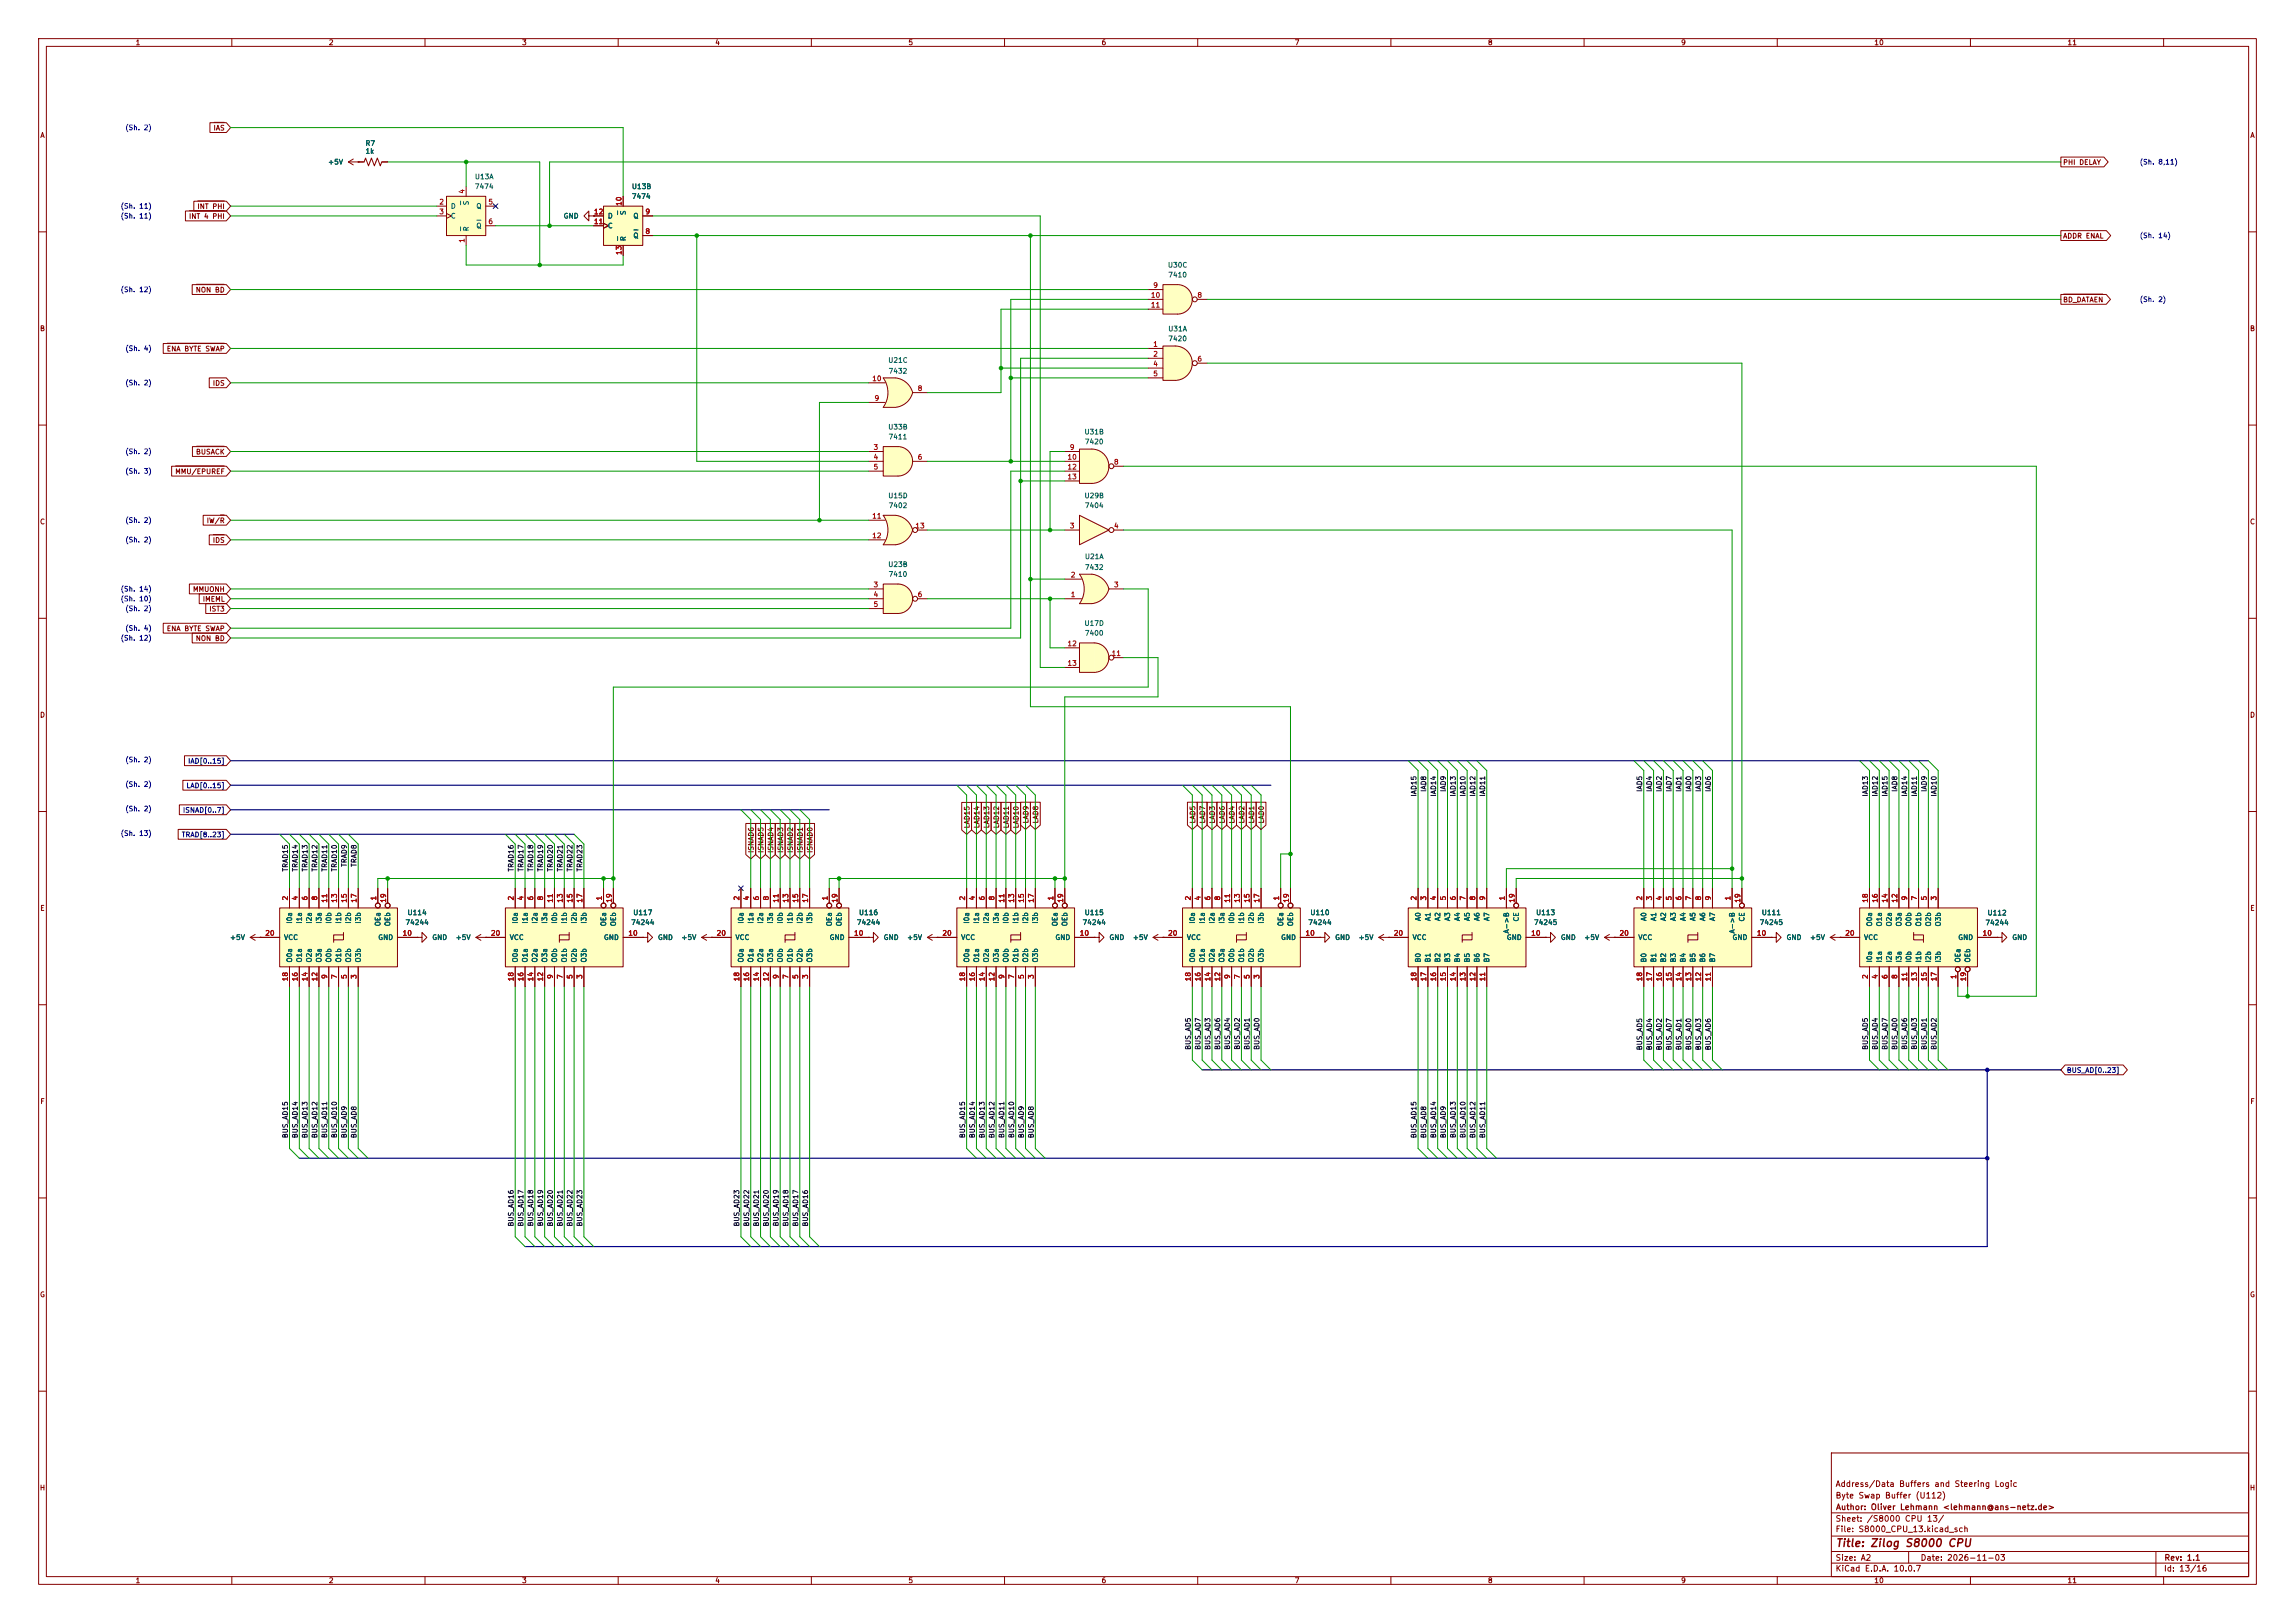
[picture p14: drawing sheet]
<svg xmlns="http://www.w3.org/2000/svg" width="594mm" height="420mm" viewBox="0 0 594 420" stroke-linecap="round" stroke-linejoin="round" font-family="sans-serif">
<defs><g id="words">
<text font-size="2" fill="#840000" x="475" y="400.8">Title: Zilog S8000 CPU</text>
<g font-size="1.5" fill="#840000">
<text x="475" y="388.1">Byte Swap Buffer (U112)</text>
<text x="475" y="385.1">Address/Data Buffers and Steering Logic</text>
<text x="475" y="394.1">Sheet: /S8000 CPU 13/</text>
<text x="475.1" y="391.1">Author: Oliver Lehmann &lt;lehmann@ans-netz.de&gt;</text>
<text x="475" y="396.8">File: S8000_CPU_13.kicad_sch</text>
<text x="475" y="407">KiCad E.D.A. 10.0.7</text>
<text x="475" y="404.2">Size: A2</text>
<text x="497" y="404.2">Date: 2026-11-03</text>
<text x="560" y="407">Id: 13/16</text>
<text x="560.1" y="404.2">Rev: 1.1</text>
</g>
<g font-size="1.3" fill="#840000">
<text x="35" y="12">1</text>
<text x="85" y="12">2</text>
<text x="135" y="12">3</text>
<text x="185" y="12">4</text>
<text x="235" y="12">5</text>
<text x="285" y="12">6</text>
<text x="335" y="12">7</text>
<text x="385" y="12">8</text>
<text x="435" y="12">9</text>
<text x="485" y="12">10</text>
<text x="535" y="12">11</text>
<text x="10.3" y="36">A</text>
<text x="55.1" y="34.1">IAS</text>
<text x="582.3" y="36">A</text>
<text x="533.8" y="43">PHI DELAY</text>
<text x="48.8" y="56.9">INT 4 PHI</text>
<text x="51" y="54.4">INT PHI</text>
<text x="533.8" y="62">ADDR ENAL</text>
<text x="50.5" y="76">NON BD</text>
<text x="533.8" y="78.5">BD_DATAEN</text>
<text x="10.2" y="86">B</text>
<text x="582.2" y="86">B</text>
<text x="43" y="91.2">ENA BYTE SWAP</text>
<text x="54.9" y="100.1">IDS</text>
<text x="50.6" y="117.9">BUSACK</text>
<text x="45.2" y="123">MMU/EPUREF</text>
<text x="10.2" y="136">C</text>
<text x="53.4" y="135.7">IW/R</text>
<text x="582.2" y="136">C</text>
<text x="54.9" y="140.8">IDS</text>
<text x="49.8" y="153.5">MMUONH</text>
<text x="52.3" y="156">IMEML</text>
<text x="54" y="158.5">IST3</text>
<text x="43" y="163.6">ENA BYTE SWAP</text>
<text x="50.5" y="166.2">NON BD</text>
<text x="10.2" y="186">D</text>
<text x="582.2" y="186">D</text>
<text x="251.2" y="214.5" transform="rotate(-90 251.2 214.5)">LAD15</text>
<text x="253.8" y="214.5" transform="rotate(-90 253.8 214.5)">LAD14</text>
<text x="256.3" y="214.5" transform="rotate(-90 256.3 214.5)">LAD13</text>
<text x="258.9" y="214.5" transform="rotate(-90 258.9 214.5)">LAD12</text>
<text x="261.4" y="214.5" transform="rotate(-90 261.4 214.5)">LAD11</text>
<text x="263.9" y="214.5" transform="rotate(-90 263.9 214.5)">LAD10</text>
<text x="266.5" y="213.2" transform="rotate(-90 266.5 213.2)">LAD9</text>
<text x="269" y="213.2" transform="rotate(-90 269 213.2)">LAD8</text>
<text x="309.7" y="213.2" transform="rotate(-90 309.7 213.2)">LAD5</text>
<text x="312.2" y="213.2" transform="rotate(-90 312.2 213.2)">LAD7</text>
<text x="314.7" y="213.2" transform="rotate(-90 314.7 213.2)">LAD3</text>
<text x="317.3" y="213.2" transform="rotate(-90 317.3 213.2)">LAD6</text>
<text x="319.8" y="213.2" transform="rotate(-90 319.8 213.2)">LAD4</text>
<text x="322.4" y="213.2" transform="rotate(-90 322.4 213.2)">LAD2</text>
<text x="324.9" y="213.2" transform="rotate(-90 324.9 213.2)">LAD1</text>
<text x="327.4" y="213.2" transform="rotate(-90 327.4 213.2)">LAD0</text>
<text x="195.4" y="220.8" transform="rotate(-90 195.4 220.8)">ISNAD6</text>
<text x="197.9" y="220.8" transform="rotate(-90 197.9 220.8)">ISNAD5</text>
<text x="200.4" y="220.8" transform="rotate(-90 200.4 220.8)">ISNAD4</text>
<text x="203" y="220.8" transform="rotate(-90 203 220.8)">ISNAD3</text>
<text x="205.5" y="220.8" transform="rotate(-90 205.5 220.8)">ISNAD2</text>
<text x="208.1" y="220.8" transform="rotate(-90 208.1 220.8)">ISNAD1</text>
<text x="210.6" y="220.8" transform="rotate(-90 210.6 220.8)">ISNAD0</text>
<text x="10.3" y="236">E</text>
<text x="582.3" y="236">E</text>
<text x="10.3" y="286">F</text>
<text x="582.3" y="286">F</text>
<text x="10.2" y="336">G</text>
<text x="582.2" y="336">G</text>
<text x="10.2" y="386">H</text>
<text x="582.2" y="386">H</text>
<text x="35" y="410">1</text>
<text x="85" y="410">2</text>
<text x="135" y="410">3</text>
<text x="185" y="410">4</text>
<text x="235" y="410">5</text>
<text x="285" y="410">6</text>
<text x="335" y="410">7</text>
<text x="385" y="410">8</text>
<text x="435" y="410">9</text>
<text x="485" y="410">10</text>
<text x="535" y="410">11</text>
</g>
<g font-size="1.3" fill="#0000c2">
<text x="32.3" y="34">(Sh. 2)</text>
<text x="553.7" y="42.9">(Sh. 8,11)</text>
<text x="31.1" y="56.8">(Sh. 11)</text>
<text x="31.1" y="54.3">(Sh. 11)</text>
<text x="553.7" y="61.9">(Sh. 14)</text>
<text x="31.1" y="75.9">(Sh. 12)</text>
<text x="553.7" y="78.4">(Sh. 2)</text>
<text x="32.3" y="91.1">(Sh. 4)</text>
<text x="32.3" y="100">(Sh. 2)</text>
<text x="32.3" y="117.8">(Sh. 2)</text>
<text x="32.3" y="122.9">(Sh. 3)</text>
<text x="32.3" y="135.6">(Sh. 2)</text>
<text x="32.3" y="140.7">(Sh. 2)</text>
<text x="31.1" y="155.9">(Sh. 10)</text>
<text x="31.1" y="153.4">(Sh. 14)</text>
<text x="32.3" y="158.4">(Sh. 2)</text>
<text x="31.1" y="166.1">(Sh. 12)</text>
<text x="32.3" y="163.5">(Sh. 4)</text>
<text x="32.3" y="197.6">(Sh. 2)</text>
<text x="32.3" y="203.9">(Sh. 2)</text>
<text x="32.3" y="210.3">(Sh. 2)</text>
<text x="31.1" y="216.6">(Sh. 13)</text>
</g>
<g font-size="1.3" fill="#006464">
<text x="94.5" y="38">R7</text>
<text x="94.5" y="40.1">1k</text>
<text x="84.8" y="42.9">+5V</text>
<text x="122.8" y="46.7">U13A</text>
<text x="121.6" y="53.3" transform="rotate(-90 121.6 53.3)">S</text>
<text x="122.8" y="49.2">7474</text>
<text x="163.4" y="49.2">U13B</text>
<text x="163.4" y="51.8">7474</text>
<text x="116.6" y="54.3">D</text>
<text x="116.6" y="56.8">C</text>
<text x="121.6" y="60" transform="rotate(-90 121.6 60)">R</text>
<text x="123.2" y="54.3">Q</text>
<text x="123.2" y="59.4">Q</text>
<text x="145.8" y="56.8">GND</text>
<text x="157.2" y="59.4">C</text>
<text x="157.2" y="56.8">D</text>
<text x="162.3" y="55.8" transform="rotate(-90 162.3 55.8)">S</text>
<text x="163.8" y="56.8">Q</text>
<text x="162.3" y="62.5" transform="rotate(-90 162.3 62.5)">R</text>
<text x="163.8" y="61.9">Q</text>
<text x="302.2" y="69.5">U30C</text>
<text x="302.2" y="72.1">7410</text>
<text x="302.2" y="86.1">U31A</text>
<text x="302.2" y="88.6">7420</text>
<text x="229.8" y="94.2">U21C</text>
<text x="229.9" y="97">7432</text>
<text x="229.8" y="111.5">U33B</text>
<text x="229.9" y="114">7411</text>
<text x="280.6" y="112.7">U31B</text>
<text x="280.7" y="115.3">7420</text>
<text x="229.8" y="129.2">U15D</text>
<text x="229.9" y="131.8">7402</text>
<text x="280.6" y="129.2">U29B</text>
<text x="280.7" y="131.8">7404</text>
<text x="229.8" y="147">U23B</text>
<text x="229.9" y="149.6">7410</text>
<text x="280.7" y="145">U21A</text>
<text x="280.7" y="147.8">7432</text>
<text x="280.6" y="162.3">U17D</text>
<text x="280.7" y="164.8">7400</text>
<text x="75.9" y="239.2" transform="rotate(-90 75.9 239.2)">I0a</text>
<text x="78.4" y="239.2" transform="rotate(-90 78.4 239.2)">I1a</text>
<text x="81" y="239.2" transform="rotate(-90 81 239.2)">I2a</text>
<text x="83.5" y="239.2" transform="rotate(-90 83.5 239.2)">I3a</text>
<text x="86.1" y="239.2" transform="rotate(-90 86.1 239.2)">I0b</text>
<text x="88.6" y="239.2" transform="rotate(-90 88.6 239.2)">I1b</text>
<text x="91.1" y="239.2" transform="rotate(-90 91.1 239.2)">I2b</text>
<text x="93.7" y="239.2" transform="rotate(-90 93.7 239.2)">I3b</text>
<text x="98.8" y="239.8" transform="rotate(-90 98.8 239.8)">OEa</text>
<text x="101.3" y="239.8" transform="rotate(-90 101.3 239.8)">OEb</text>
<text x="104.8" y="239.7">74244</text>
<text x="105.3" y="237.1">U114</text>
<text x="134.3" y="239.2" transform="rotate(-90 134.3 239.2)">I0a</text>
<text x="136.9" y="239.2" transform="rotate(-90 136.9 239.2)">I1a</text>
<text x="139.4" y="239.2" transform="rotate(-90 139.4 239.2)">I2a</text>
<text x="141.9" y="239.2" transform="rotate(-90 141.9 239.2)">I3a</text>
<text x="144.5" y="239.2" transform="rotate(-90 144.5 239.2)">I0b</text>
<text x="147" y="239.2" transform="rotate(-90 147 239.2)">I1b</text>
<text x="149.6" y="239.2" transform="rotate(-90 149.6 239.2)">I2b</text>
<text x="152.1" y="239.2" transform="rotate(-90 152.1 239.2)">I3b</text>
<text x="157.2" y="239.8" transform="rotate(-90 157.2 239.8)">OEa</text>
<text x="159.7" y="239.8" transform="rotate(-90 159.7 239.8)">OEb</text>
<text x="163.2" y="239.7">74244</text>
<text x="163.8" y="237.1">U117</text>
<text x="192.7" y="239.2" transform="rotate(-90 192.7 239.2)">I0a</text>
<text x="195.3" y="239.2" transform="rotate(-90 195.3 239.2)">I1a</text>
<text x="197.8" y="239.2" transform="rotate(-90 197.8 239.2)">I2a</text>
<text x="200.4" y="239.2" transform="rotate(-90 200.4 239.2)">I3a</text>
<text x="202.9" y="239.2" transform="rotate(-90 202.9 239.2)">I0b</text>
<text x="205.4" y="239.2" transform="rotate(-90 205.4 239.2)">I1b</text>
<text x="208" y="239.2" transform="rotate(-90 208 239.2)">I2b</text>
<text x="210.5" y="239.2" transform="rotate(-90 210.5 239.2)">I3b</text>
<text x="215.6" y="239.8" transform="rotate(-90 215.6 239.8)">OEa</text>
<text x="218.1" y="239.8" transform="rotate(-90 218.1 239.8)">OEb</text>
<text x="221.6" y="239.7">74244</text>
<text x="222.2" y="237.1">U116</text>
<text x="251.2" y="239.2" transform="rotate(-90 251.2 239.2)">I0a</text>
<text x="253.7" y="239.2" transform="rotate(-90 253.7 239.2)">I1a</text>
<text x="256.2" y="239.2" transform="rotate(-90 256.2 239.2)">I2a</text>
<text x="258.8" y="239.2" transform="rotate(-90 258.8 239.2)">I3a</text>
<text x="261.3" y="239.2" transform="rotate(-90 261.3 239.2)">I0b</text>
<text x="263.9" y="239.2" transform="rotate(-90 263.9 239.2)">I1b</text>
<text x="266.4" y="239.2" transform="rotate(-90 266.4 239.2)">I2b</text>
<text x="268.9" y="239.2" transform="rotate(-90 268.9 239.2)">I3b</text>
<text x="274" y="239.8" transform="rotate(-90 274 239.8)">OEa</text>
<text x="276.6" y="239.8" transform="rotate(-90 276.6 239.8)">OEb</text>
<text x="280.1" y="239.7">74244</text>
<text x="280.6" y="237.1">U115</text>
<text x="309.6" y="239.2" transform="rotate(-90 309.6 239.2)">I0a</text>
<text x="312.1" y="239.2" transform="rotate(-90 312.1 239.2)">I1a</text>
<text x="314.7" y="239.2" transform="rotate(-90 314.7 239.2)">I2a</text>
<text x="317.2" y="239.2" transform="rotate(-90 317.2 239.2)">I3a</text>
<text x="319.7" y="239.2" transform="rotate(-90 319.7 239.2)">I0b</text>
<text x="322.3" y="239.2" transform="rotate(-90 322.3 239.2)">I1b</text>
<text x="324.8" y="239.2" transform="rotate(-90 324.8 239.2)">I2b</text>
<text x="327.4" y="239.2" transform="rotate(-90 327.4 239.2)">I3b</text>
<text x="332.4" y="239.8" transform="rotate(-90 332.4 239.8)">OEa</text>
<text x="335" y="239.8" transform="rotate(-90 335 239.8)">OEb</text>
<text x="338.5" y="239.7">74244</text>
<text x="339" y="237.1">U110</text>
<text x="368" y="238.5" transform="rotate(-90 368 238.5)">A0</text>
<text x="370.5" y="238.5" transform="rotate(-90 370.5 238.5)">A1</text>
<text x="373.1" y="238.5" transform="rotate(-90 373.1 238.5)">A2</text>
<text x="375.6" y="238.5" transform="rotate(-90 375.6 238.5)">A3</text>
<text x="378.2" y="238.5" transform="rotate(-90 378.2 238.5)">A4</text>
<text x="380.7" y="238.5" transform="rotate(-90 380.7 238.5)">A5</text>
<text x="383.2" y="238.5" transform="rotate(-90 383.2 238.5)">A6</text>
<text x="385.8" y="238.5" transform="rotate(-90 385.8 238.5)">A7</text>
<text x="393.4" y="238.6" transform="rotate(-90 393.4 238.6)">CE</text>
<text x="396.9" y="239.7">74245</text>
<text x="397.4" y="237.1">U113</text>
<text x="426.4" y="238.5" transform="rotate(-90 426.4 238.5)">A0</text>
<text x="429" y="238.5" transform="rotate(-90 429 238.5)">A1</text>
<text x="431.5" y="238.5" transform="rotate(-90 431.5 238.5)">A2</text>
<text x="434" y="238.5" transform="rotate(-90 434 238.5)">A3</text>
<text x="436.6" y="238.5" transform="rotate(-90 436.6 238.5)">A4</text>
<text x="439.1" y="238.5" transform="rotate(-90 439.1 238.5)">A5</text>
<text x="441.7" y="238.5" transform="rotate(-90 441.7 238.5)">A6</text>
<text x="444.2" y="238.5" transform="rotate(-90 444.2 238.5)">A7</text>
<text x="451.8" y="238.6" transform="rotate(-90 451.8 238.6)">CE</text>
<text x="455.3" y="239.7">74245</text>
<text x="455.9" y="237.1">U111</text>
<text x="484.8" y="239.9" transform="rotate(-90 484.8 239.9)">O0a</text>
<text x="487.4" y="239.9" transform="rotate(-90 487.4 239.9)">O1a</text>
<text x="489.9" y="239.9" transform="rotate(-90 489.9 239.9)">O2a</text>
<text x="492.5" y="239.9" transform="rotate(-90 492.5 239.9)">O3a</text>
<text x="495" y="239.9" transform="rotate(-90 495 239.9)">O0b</text>
<text x="497.5" y="239.9" transform="rotate(-90 497.5 239.9)">O1b</text>
<text x="500.1" y="239.9" transform="rotate(-90 500.1 239.9)">O2b</text>
<text x="502.6" y="239.9" transform="rotate(-90 502.6 239.9)">O3b</text>
<text x="513.7" y="239.7">74244</text>
<text x="514.3" y="237.2">U112</text>
<text x="59.4" y="243.5">+5V</text>
<text x="73.4" y="243.5">VCC</text>
<text x="97.8" y="243.5">GND</text>
<text x="111.7" y="243.5">GND</text>
<text x="117.8" y="243.5">+5V</text>
<text x="131.8" y="243.5">VCC</text>
<text x="156.2" y="243.5">GND</text>
<text x="170.2" y="243.5">GND</text>
<text x="176.2" y="243.5">+5V</text>
<text x="190.2" y="243.5">VCC</text>
<text x="214.6" y="243.5">GND</text>
<text x="228.6" y="243.5">GND</text>
<text x="234.7" y="243.5">+5V</text>
<text x="248.6" y="243.5">VCC</text>
<text x="273" y="243.5">GND</text>
<text x="287" y="243.5">GND</text>
<text x="293.1" y="243.5">+5V</text>
<text x="307.1" y="243.5">VCC</text>
<text x="331.4" y="243.5">GND</text>
<text x="345.4" y="243.5">GND</text>
<text x="351.5" y="243.5">+5V</text>
<text x="365.5" y="243.5">VCC</text>
<text x="389.9" y="243.5">GND</text>
<text x="390.9" y="241.7" transform="rotate(-90 390.9 241.7)">A-&gt;B</text>
<text x="403.8" y="243.5">GND</text>
<text x="409.9" y="243.5">+5V</text>
<text x="423.9" y="243.5">VCC</text>
<text x="448.3" y="243.5">GND</text>
<text x="449.3" y="241.7" transform="rotate(-90 449.3 241.7)">A-&gt;B</text>
<text x="462.3" y="243.5">GND</text>
<text x="468.3" y="243.5">+5V</text>
<text x="482.3" y="243.5">VCC</text>
<text x="506.7" y="243.5">GND</text>
<text x="520.7" y="243.5">GND</text>
<text x="75.9" y="249.2" transform="rotate(-90 75.9 249.2)">O0a</text>
<text x="78.4" y="249.2" transform="rotate(-90 78.4 249.2)">O1a</text>
<text x="81" y="249.2" transform="rotate(-90 81 249.2)">O2a</text>
<text x="83.5" y="249.2" transform="rotate(-90 83.5 249.2)">O3a</text>
<text x="86.1" y="249.2" transform="rotate(-90 86.1 249.2)">O0b</text>
<text x="88.6" y="249.2" transform="rotate(-90 88.6 249.2)">O1b</text>
<text x="91.1" y="249.2" transform="rotate(-90 91.1 249.2)">O2b</text>
<text x="93.7" y="249.2" transform="rotate(-90 93.7 249.2)">O3b</text>
<text x="134.3" y="249.2" transform="rotate(-90 134.3 249.2)">O0a</text>
<text x="136.9" y="249.2" transform="rotate(-90 136.9 249.2)">O1a</text>
<text x="139.4" y="249.2" transform="rotate(-90 139.4 249.2)">O2a</text>
<text x="141.9" y="249.2" transform="rotate(-90 141.9 249.2)">O3a</text>
<text x="144.5" y="249.2" transform="rotate(-90 144.5 249.2)">O0b</text>
<text x="147" y="249.2" transform="rotate(-90 147 249.2)">O1b</text>
<text x="149.6" y="249.2" transform="rotate(-90 149.6 249.2)">O2b</text>
<text x="152.1" y="249.2" transform="rotate(-90 152.1 249.2)">O3b</text>
<text x="192.7" y="249.2" transform="rotate(-90 192.7 249.2)">O0a</text>
<text x="195.3" y="249.2" transform="rotate(-90 195.3 249.2)">O1a</text>
<text x="197.8" y="249.2" transform="rotate(-90 197.8 249.2)">O2a</text>
<text x="200.4" y="249.2" transform="rotate(-90 200.4 249.2)">O3a</text>
<text x="202.9" y="249.2" transform="rotate(-90 202.9 249.2)">O0b</text>
<text x="205.4" y="249.2" transform="rotate(-90 205.4 249.2)">O1b</text>
<text x="208" y="249.2" transform="rotate(-90 208 249.2)">O2b</text>
<text x="210.5" y="249.2" transform="rotate(-90 210.5 249.2)">O3b</text>
<text x="251.2" y="249.2" transform="rotate(-90 251.2 249.2)">O0a</text>
<text x="253.7" y="249.2" transform="rotate(-90 253.7 249.2)">O1a</text>
<text x="256.2" y="249.2" transform="rotate(-90 256.2 249.2)">O2a</text>
<text x="258.8" y="249.2" transform="rotate(-90 258.8 249.2)">O3a</text>
<text x="261.3" y="249.2" transform="rotate(-90 261.3 249.2)">O0b</text>
<text x="263.9" y="249.2" transform="rotate(-90 263.9 249.2)">O1b</text>
<text x="266.4" y="249.2" transform="rotate(-90 266.4 249.2)">O2b</text>
<text x="268.9" y="249.2" transform="rotate(-90 268.9 249.2)">O3b</text>
<text x="309.6" y="249.2" transform="rotate(-90 309.6 249.2)">O0a</text>
<text x="312.1" y="249.2" transform="rotate(-90 312.1 249.2)">O1a</text>
<text x="314.7" y="249.2" transform="rotate(-90 314.7 249.2)">O2a</text>
<text x="317.2" y="249.2" transform="rotate(-90 317.2 249.2)">O3a</text>
<text x="319.7" y="249.2" transform="rotate(-90 319.7 249.2)">O0b</text>
<text x="322.3" y="249.2" transform="rotate(-90 322.3 249.2)">O1b</text>
<text x="324.8" y="249.2" transform="rotate(-90 324.8 249.2)">O2b</text>
<text x="327.4" y="249.2" transform="rotate(-90 327.4 249.2)">O3b</text>
<text x="368" y="249.2" transform="rotate(-90 368 249.2)">B0</text>
<text x="370.5" y="249.2" transform="rotate(-90 370.5 249.2)">B1</text>
<text x="373.1" y="249.2" transform="rotate(-90 373.1 249.2)">B2</text>
<text x="375.6" y="249.2" transform="rotate(-90 375.6 249.2)">B3</text>
<text x="378.2" y="249.2" transform="rotate(-90 378.2 249.2)">B4</text>
<text x="380.7" y="249.2" transform="rotate(-90 380.7 249.2)">B5</text>
<text x="383.2" y="249.2" transform="rotate(-90 383.2 249.2)">B6</text>
<text x="385.8" y="249.2" transform="rotate(-90 385.8 249.2)">B7</text>
<text x="426.4" y="249.2" transform="rotate(-90 426.4 249.2)">B0</text>
<text x="429" y="249.2" transform="rotate(-90 429 249.2)">B1</text>
<text x="431.5" y="249.2" transform="rotate(-90 431.5 249.2)">B2</text>
<text x="434" y="249.2" transform="rotate(-90 434 249.2)">B3</text>
<text x="436.6" y="249.2" transform="rotate(-90 436.6 249.2)">B4</text>
<text x="439.1" y="249.2" transform="rotate(-90 439.1 249.2)">B5</text>
<text x="441.7" y="249.2" transform="rotate(-90 441.7 249.2)">B6</text>
<text x="444.2" y="249.2" transform="rotate(-90 444.2 249.2)">B7</text>
<text x="484.8" y="249.2" transform="rotate(-90 484.8 249.2)">I0a</text>
<text x="487.4" y="249.2" transform="rotate(-90 487.4 249.2)">I1a</text>
<text x="489.9" y="249.2" transform="rotate(-90 489.9 249.2)">I2a</text>
<text x="492.5" y="249.2" transform="rotate(-90 492.5 249.2)">I3a</text>
<text x="495" y="249.2" transform="rotate(-90 495 249.2)">I0b</text>
<text x="497.5" y="249.2" transform="rotate(-90 497.5 249.2)">I1b</text>
<text x="500.1" y="249.2" transform="rotate(-90 500.1 249.2)">I2b</text>
<text x="502.6" y="249.2" transform="rotate(-90 502.6 249.2)">I3b</text>
<text x="507.7" y="249.2" transform="rotate(-90 507.7 249.2)">OEa</text>
<text x="510.2" y="249.2" transform="rotate(-90 510.2 249.2)">OEb</text>
</g>
<g font-size="1.3" fill="#a90000">
<text x="113.6" y="53.2">2</text>
<text x="120.5" y="50.3" transform="rotate(-90 120.5 50.3)">4</text>
<text x="126.3" y="53.2">5</text>
<text x="161.2" y="53.4" transform="rotate(-90 161.2 53.4)">10</text>
<text x="113.6" y="55.7">3</text>
<text x="126.3" y="58.3">6</text>
<text x="153.6" y="58.3">11</text>
<text x="153.6" y="55.7">12</text>
<text x="166.9" y="55.7">9</text>
<text x="120.5" y="63" transform="rotate(-90 120.5 63)">1</text>
<text x="166.9" y="60.8">8</text>
<text x="161.2" y="66.1" transform="rotate(-90 161.2 66.1)">13</text>
<text x="297.7" y="77.3">10</text>
<text x="298.4" y="74.8">9</text>
<text x="309.8" y="77.3">8</text>
<text x="297.7" y="79.9">11</text>
<text x="298.4" y="90">1</text>
<text x="298.4" y="92.6">2</text>
<text x="298.4" y="95.1">4</text>
<text x="309.8" y="93.8">6</text>
<text x="225.6" y="98.9">10</text>
<text x="237.4" y="101.5">8</text>
<text x="298.4" y="97.7">5</text>
<text x="226.2" y="104">9</text>
<text x="226" y="116.7">3</text>
<text x="226" y="119.2">4</text>
<text x="237.4" y="119.2">6</text>
<text x="276.2" y="119.2">10</text>
<text x="276.8" y="116.7">9</text>
<text x="226" y="121.8">5</text>
<text x="276.2" y="121.8">12</text>
<text x="276.2" y="124.3">13</text>
<text x="288.2" y="120.5">8</text>
<text x="225.6" y="134.5">11</text>
<text x="236.8" y="137">13</text>
<text x="276.8" y="137">3</text>
<text x="288.2" y="137">4</text>
<text x="225.6" y="139.6">12</text>
<text x="277" y="149.7">2</text>
<text x="226" y="152.3">3</text>
<text x="226" y="154.8">4</text>
<text x="237.4" y="154.8">6</text>
<text x="277" y="154.8">1</text>
<text x="288.2" y="152.3">3</text>
<text x="226" y="157.3">5</text>
<text x="276.2" y="167.5">12</text>
<text x="276.2" y="172.6">13</text>
<text x="287.6" y="170">11</text>
<text x="74.8" y="233.1" transform="rotate(-90 74.8 233.1)">2</text>
<text x="77.3" y="233.1" transform="rotate(-90 77.3 233.1)">4</text>
<text x="79.9" y="233.1" transform="rotate(-90 79.9 233.1)">6</text>
<text x="82.4" y="233.1" transform="rotate(-90 82.4 233.1)">8</text>
<text x="85" y="233.7" transform="rotate(-90 85 233.7)">11</text>
<text x="87.5" y="233.7" transform="rotate(-90 87.5 233.7)">13</text>
<text x="90" y="233.7" transform="rotate(-90 90 233.7)">15</text>
<text x="92.6" y="233.7" transform="rotate(-90 92.6 233.7)">17</text>
<text x="97.7" y="233.1" transform="rotate(-90 97.7 233.1)">1</text>
<text x="100.2" y="233.7" transform="rotate(-90 100.2 233.7)">19</text>
<text x="133.2" y="233.1" transform="rotate(-90 133.2 233.1)">2</text>
<text x="135.8" y="233.1" transform="rotate(-90 135.8 233.1)">4</text>
<text x="138.3" y="233.1" transform="rotate(-90 138.3 233.1)">6</text>
<text x="140.8" y="233.1" transform="rotate(-90 140.8 233.1)">8</text>
<text x="143.4" y="233.7" transform="rotate(-90 143.4 233.7)">11</text>
<text x="145.9" y="233.7" transform="rotate(-90 145.9 233.7)">13</text>
<text x="148.5" y="233.7" transform="rotate(-90 148.5 233.7)">15</text>
<text x="151" y="233.7" transform="rotate(-90 151 233.7)">17</text>
<text x="156.1" y="233.1" transform="rotate(-90 156.1 233.1)">1</text>
<text x="158.6" y="233.7" transform="rotate(-90 158.6 233.7)">19</text>
<text x="191.6" y="233.1" transform="rotate(-90 191.6 233.1)">2</text>
<text x="194.2" y="233.1" transform="rotate(-90 194.2 233.1)">4</text>
<text x="196.7" y="233.1" transform="rotate(-90 196.7 233.1)">6</text>
<text x="199.3" y="233.1" transform="rotate(-90 199.3 233.1)">8</text>
<text x="201.8" y="233.7" transform="rotate(-90 201.8 233.7)">11</text>
<text x="204.3" y="233.7" transform="rotate(-90 204.3 233.7)">13</text>
<text x="206.9" y="233.7" transform="rotate(-90 206.9 233.7)">15</text>
<text x="209.4" y="233.7" transform="rotate(-90 209.4 233.7)">17</text>
<text x="214.5" y="233.1" transform="rotate(-90 214.5 233.1)">1</text>
<text x="217" y="233.7" transform="rotate(-90 217 233.7)">19</text>
<text x="250.1" y="233.1" transform="rotate(-90 250.1 233.1)">2</text>
<text x="252.6" y="233.1" transform="rotate(-90 252.6 233.1)">4</text>
<text x="255.1" y="233.1" transform="rotate(-90 255.1 233.1)">6</text>
<text x="257.7" y="233.1" transform="rotate(-90 257.7 233.1)">8</text>
<text x="260.2" y="233.7" transform="rotate(-90 260.2 233.7)">11</text>
<text x="262.8" y="233.7" transform="rotate(-90 262.8 233.7)">13</text>
<text x="265.3" y="233.7" transform="rotate(-90 265.3 233.7)">15</text>
<text x="267.8" y="233.7" transform="rotate(-90 267.8 233.7)">17</text>
<text x="272.9" y="233.1" transform="rotate(-90 272.9 233.1)">1</text>
<text x="275.5" y="233.7" transform="rotate(-90 275.5 233.7)">19</text>
<text x="308.5" y="233.1" transform="rotate(-90 308.5 233.1)">2</text>
<text x="311" y="233.1" transform="rotate(-90 311 233.1)">4</text>
<text x="313.6" y="233.1" transform="rotate(-90 313.6 233.1)">6</text>
<text x="316.1" y="233.1" transform="rotate(-90 316.1 233.1)">8</text>
<text x="318.6" y="233.7" transform="rotate(-90 318.6 233.7)">11</text>
<text x="321.2" y="233.7" transform="rotate(-90 321.2 233.7)">13</text>
<text x="323.7" y="233.7" transform="rotate(-90 323.7 233.7)">15</text>
<text x="326.3" y="233.7" transform="rotate(-90 326.3 233.7)">17</text>
<text x="331.3" y="233.1" transform="rotate(-90 331.3 233.1)">1</text>
<text x="333.9" y="233.7" transform="rotate(-90 333.9 233.7)">19</text>
<text x="366.9" y="233.1" transform="rotate(-90 366.9 233.1)">2</text>
<text x="369.4" y="233.1" transform="rotate(-90 369.4 233.1)">3</text>
<text x="372" y="233.1" transform="rotate(-90 372 233.1)">4</text>
<text x="374.5" y="233.1" transform="rotate(-90 374.5 233.1)">5</text>
<text x="377.1" y="233.1" transform="rotate(-90 377.1 233.1)">6</text>
<text x="379.6" y="233.1" transform="rotate(-90 379.6 233.1)">7</text>
<text x="382.1" y="233.1" transform="rotate(-90 382.1 233.1)">8</text>
<text x="384.7" y="233.1" transform="rotate(-90 384.7 233.1)">9</text>
<text x="389.8" y="233.1" transform="rotate(-90 389.8 233.1)">1</text>
<text x="392.3" y="233.7" transform="rotate(-90 392.3 233.7)">19</text>
<text x="425.3" y="233.1" transform="rotate(-90 425.3 233.1)">2</text>
<text x="427.9" y="233.1" transform="rotate(-90 427.9 233.1)">3</text>
<text x="430.4" y="233.1" transform="rotate(-90 430.4 233.1)">4</text>
<text x="432.9" y="233.1" transform="rotate(-90 432.9 233.1)">5</text>
<text x="435.5" y="233.1" transform="rotate(-90 435.5 233.1)">6</text>
<text x="438" y="233.1" transform="rotate(-90 438 233.1)">7</text>
<text x="440.6" y="233.1" transform="rotate(-90 440.6 233.1)">8</text>
<text x="443.1" y="233.1" transform="rotate(-90 443.1 233.1)">9</text>
<text x="448.2" y="233.1" transform="rotate(-90 448.2 233.1)">1</text>
<text x="450.7" y="233.7" transform="rotate(-90 450.7 233.7)">19</text>
<text x="483.7" y="233.7" transform="rotate(-90 483.7 233.7)">18</text>
<text x="486.3" y="233.7" transform="rotate(-90 486.3 233.7)">16</text>
<text x="488.8" y="233.7" transform="rotate(-90 488.8 233.7)">14</text>
<text x="491.4" y="233.7" transform="rotate(-90 491.4 233.7)">12</text>
<text x="493.9" y="233.1" transform="rotate(-90 493.9 233.1)">9</text>
<text x="496.4" y="233.1" transform="rotate(-90 496.4 233.1)">7</text>
<text x="499" y="233.1" transform="rotate(-90 499 233.1)">5</text>
<text x="501.5" y="233.1" transform="rotate(-90 501.5 233.1)">3</text>
<text x="68.5" y="242.4">20</text>
<text x="104.1" y="242.4">10</text>
<text x="126.9" y="242.4">20</text>
<text x="162.5" y="242.4">10</text>
<text x="185.4" y="242.4">20</text>
<text x="220.9" y="242.4">10</text>
<text x="243.8" y="242.4">20</text>
<text x="279.3" y="242.4">10</text>
<text x="302.2" y="242.4">20</text>
<text x="337.8" y="242.4">10</text>
<text x="360.6" y="242.4">20</text>
<text x="396.2" y="242.4">10</text>
<text x="419" y="242.4">20</text>
<text x="454.6" y="242.4">10</text>
<text x="477.5" y="242.4">20</text>
<text x="513" y="242.4">10</text>
<text x="74.8" y="254.1" transform="rotate(-90 74.8 254.1)">18</text>
<text x="77.3" y="254.1" transform="rotate(-90 77.3 254.1)">16</text>
<text x="79.9" y="254.1" transform="rotate(-90 79.9 254.1)">14</text>
<text x="82.4" y="254.1" transform="rotate(-90 82.4 254.1)">12</text>
<text x="85" y="253.5" transform="rotate(-90 85 253.5)">9</text>
<text x="87.5" y="253.5" transform="rotate(-90 87.5 253.5)">7</text>
<text x="90" y="253.5" transform="rotate(-90 90 253.5)">5</text>
<text x="92.6" y="253.5" transform="rotate(-90 92.6 253.5)">3</text>
<text x="133.2" y="254.1" transform="rotate(-90 133.2 254.1)">18</text>
<text x="135.8" y="254.1" transform="rotate(-90 135.8 254.1)">16</text>
<text x="138.3" y="254.1" transform="rotate(-90 138.3 254.1)">14</text>
<text x="140.8" y="254.1" transform="rotate(-90 140.8 254.1)">12</text>
<text x="143.4" y="253.5" transform="rotate(-90 143.4 253.5)">9</text>
<text x="145.9" y="253.5" transform="rotate(-90 145.9 253.5)">7</text>
<text x="148.5" y="253.5" transform="rotate(-90 148.5 253.5)">5</text>
<text x="151" y="253.5" transform="rotate(-90 151 253.5)">3</text>
<text x="191.6" y="254.1" transform="rotate(-90 191.6 254.1)">18</text>
<text x="194.2" y="254.1" transform="rotate(-90 194.2 254.1)">16</text>
<text x="196.7" y="254.1" transform="rotate(-90 196.7 254.1)">14</text>
<text x="199.3" y="254.1" transform="rotate(-90 199.3 254.1)">12</text>
<text x="201.8" y="253.5" transform="rotate(-90 201.8 253.5)">9</text>
<text x="204.3" y="253.5" transform="rotate(-90 204.3 253.5)">7</text>
<text x="206.9" y="253.5" transform="rotate(-90 206.9 253.5)">5</text>
<text x="209.4" y="253.5" transform="rotate(-90 209.4 253.5)">3</text>
<text x="250.1" y="254.1" transform="rotate(-90 250.1 254.1)">18</text>
<text x="252.6" y="254.1" transform="rotate(-90 252.6 254.1)">16</text>
<text x="255.1" y="254.1" transform="rotate(-90 255.1 254.1)">14</text>
<text x="257.7" y="254.1" transform="rotate(-90 257.7 254.1)">12</text>
<text x="260.2" y="253.5" transform="rotate(-90 260.2 253.5)">9</text>
<text x="262.8" y="253.5" transform="rotate(-90 262.8 253.5)">7</text>
<text x="265.3" y="253.5" transform="rotate(-90 265.3 253.5)">5</text>
<text x="267.8" y="253.5" transform="rotate(-90 267.8 253.5)">3</text>
<text x="308.5" y="254.1" transform="rotate(-90 308.5 254.1)">18</text>
<text x="311" y="254.1" transform="rotate(-90 311 254.1)">16</text>
<text x="313.6" y="254.1" transform="rotate(-90 313.6 254.1)">14</text>
<text x="316.1" y="254.1" transform="rotate(-90 316.1 254.1)">12</text>
<text x="318.6" y="253.5" transform="rotate(-90 318.6 253.5)">9</text>
<text x="321.2" y="253.5" transform="rotate(-90 321.2 253.5)">7</text>
<text x="323.7" y="253.5" transform="rotate(-90 323.7 253.5)">5</text>
<text x="326.3" y="253.5" transform="rotate(-90 326.3 253.5)">3</text>
<text x="366.9" y="254.1" transform="rotate(-90 366.9 254.1)">18</text>
<text x="369.4" y="254.1" transform="rotate(-90 369.4 254.1)">17</text>
<text x="372" y="254.1" transform="rotate(-90 372 254.1)">16</text>
<text x="374.5" y="254.1" transform="rotate(-90 374.5 254.1)">15</text>
<text x="377.1" y="254.1" transform="rotate(-90 377.1 254.1)">14</text>
<text x="379.6" y="254.1" transform="rotate(-90 379.6 254.1)">13</text>
<text x="382.1" y="254.1" transform="rotate(-90 382.1 254.1)">12</text>
<text x="384.7" y="254.1" transform="rotate(-90 384.7 254.1)">11</text>
<text x="425.3" y="254.1" transform="rotate(-90 425.3 254.1)">18</text>
<text x="427.9" y="254.1" transform="rotate(-90 427.9 254.1)">17</text>
<text x="430.4" y="254.1" transform="rotate(-90 430.4 254.1)">16</text>
<text x="432.9" y="254.1" transform="rotate(-90 432.9 254.1)">15</text>
<text x="435.5" y="254.1" transform="rotate(-90 435.5 254.1)">14</text>
<text x="438" y="254.1" transform="rotate(-90 438 254.1)">13</text>
<text x="440.6" y="254.1" transform="rotate(-90 440.6 254.1)">12</text>
<text x="443.1" y="254.1" transform="rotate(-90 443.1 254.1)">11</text>
<text x="483.7" y="253.5" transform="rotate(-90 483.7 253.5)">2</text>
<text x="486.3" y="253.5" transform="rotate(-90 486.3 253.5)">4</text>
<text x="488.8" y="253.5" transform="rotate(-90 488.8 253.5)">6</text>
<text x="491.4" y="253.5" transform="rotate(-90 491.4 253.5)">8</text>
<text x="493.9" y="254.1" transform="rotate(-90 493.9 254.1)">11</text>
<text x="496.4" y="254.1" transform="rotate(-90 496.4 254.1)">13</text>
<text x="499" y="254.1" transform="rotate(-90 499 254.1)">15</text>
<text x="501.5" y="254.1" transform="rotate(-90 501.5 254.1)">17</text>
<text x="506.6" y="253.5" transform="rotate(-90 506.6 253.5)">1</text>
<text x="509.1" y="254.1" transform="rotate(-90 509.1 254.1)">19</text>
</g>
<g font-size="1.3" fill="#000084">
<text x="48.5" y="197.9">IAD[0..15]</text>
<text x="48.1" y="204.3">LAD[0..15]</text>
<text x="47.2" y="210.6">ISNAD[0..7]</text>
<text x="46.9" y="217">TRAD[8..23]</text>
<text x="534.8" y="277.9">BUS_AD[0..23]</text>
</g>
<g font-size="1.3" fill="#0f0f0f">
<text x="366.9" y="206.3" transform="rotate(-90 366.9 206.3)">IAD15</text>
<text x="369.4" y="205.1" transform="rotate(-90 369.4 205.1)">IAD8</text>
<text x="372" y="206.3" transform="rotate(-90 372 206.3)">IAD14</text>
<text x="374.5" y="205.1" transform="rotate(-90 374.5 205.1)">IAD9</text>
<text x="377.1" y="206.3" transform="rotate(-90 377.1 206.3)">IAD13</text>
<text x="379.6" y="206.3" transform="rotate(-90 379.6 206.3)">IAD10</text>
<text x="382.1" y="206.3" transform="rotate(-90 382.1 206.3)">IAD12</text>
<text x="384.7" y="206.3" transform="rotate(-90 384.7 206.3)">IAD11</text>
<text x="425.3" y="205.1" transform="rotate(-90 425.3 205.1)">IAD5</text>
<text x="427.9" y="205.1" transform="rotate(-90 427.9 205.1)">IAD4</text>
<text x="430.4" y="205.1" transform="rotate(-90 430.4 205.1)">IAD2</text>
<text x="432.9" y="205.1" transform="rotate(-90 432.9 205.1)">IAD7</text>
<text x="435.5" y="205.1" transform="rotate(-90 435.5 205.1)">IAD1</text>
<text x="438" y="205.1" transform="rotate(-90 438 205.1)">IAD0</text>
<text x="440.6" y="205.1" transform="rotate(-90 440.6 205.1)">IAD3</text>
<text x="443.1" y="205.1" transform="rotate(-90 443.1 205.1)">IAD6</text>
<text x="483.7" y="206.3" transform="rotate(-90 483.7 206.3)">IAD13</text>
<text x="486.3" y="206.3" transform="rotate(-90 486.3 206.3)">IAD12</text>
<text x="488.8" y="206.3" transform="rotate(-90 488.8 206.3)">IAD15</text>
<text x="491.4" y="205.1" transform="rotate(-90 491.4 205.1)">IAD8</text>
<text x="493.9" y="206.3" transform="rotate(-90 493.9 206.3)">IAD14</text>
<text x="496.4" y="206.3" transform="rotate(-90 496.4 206.3)">IAD11</text>
<text x="499" y="205.1" transform="rotate(-90 499 205.1)">IAD9</text>
<text x="501.5" y="206.3" transform="rotate(-90 501.5 206.3)">IAD10</text>
<text x="74.8" y="225.7" transform="rotate(-90 74.8 225.7)">TRAD15</text>
<text x="77.3" y="225.7" transform="rotate(-90 77.3 225.7)">TRAD14</text>
<text x="79.9" y="225.7" transform="rotate(-90 79.9 225.7)">TRAD13</text>
<text x="82.4" y="225.7" transform="rotate(-90 82.4 225.7)">TRAD12</text>
<text x="85" y="225.7" transform="rotate(-90 85 225.7)">TRAD11</text>
<text x="87.5" y="225.7" transform="rotate(-90 87.5 225.7)">TRAD10</text>
<text x="90" y="224.5" transform="rotate(-90 90 224.5)">TRAD9</text>
<text x="92.6" y="224.5" transform="rotate(-90 92.6 224.5)">TRAD8</text>
<text x="133.2" y="225.7" transform="rotate(-90 133.2 225.7)">TRAD16</text>
<text x="135.8" y="225.7" transform="rotate(-90 135.8 225.7)">TRAD17</text>
<text x="138.3" y="225.7" transform="rotate(-90 138.3 225.7)">TRAD18</text>
<text x="140.8" y="225.7" transform="rotate(-90 140.8 225.7)">TRAD19</text>
<text x="143.4" y="225.7" transform="rotate(-90 143.4 225.7)">TRAD20</text>
<text x="145.9" y="225.7" transform="rotate(-90 145.9 225.7)">TRAD21</text>
<text x="148.5" y="225.7" transform="rotate(-90 148.5 225.7)">TRAD22</text>
<text x="151" y="225.7" transform="rotate(-90 151 225.7)">TRAD23</text>
<text x="308.5" y="271.8" transform="rotate(-90 308.5 271.8)">BUS_AD5</text>
<text x="311" y="271.8" transform="rotate(-90 311 271.8)">BUS_AD7</text>
<text x="313.6" y="271.8" transform="rotate(-90 313.6 271.8)">BUS_AD3</text>
<text x="316.1" y="271.8" transform="rotate(-90 316.1 271.8)">BUS_AD6</text>
<text x="318.6" y="271.8" transform="rotate(-90 318.6 271.8)">BUS_AD4</text>
<text x="321.2" y="271.8" transform="rotate(-90 321.2 271.8)">BUS_AD2</text>
<text x="323.7" y="271.8" transform="rotate(-90 323.7 271.8)">BUS_AD1</text>
<text x="326.3" y="271.8" transform="rotate(-90 326.3 271.8)">BUS_AD0</text>
<text x="425.3" y="271.9" transform="rotate(-90 425.3 271.9)">BUS_AD5</text>
<text x="427.9" y="271.9" transform="rotate(-90 427.9 271.9)">BUS_AD4</text>
<text x="430.4" y="271.9" transform="rotate(-90 430.4 271.9)">BUS_AD2</text>
<text x="432.9" y="271.9" transform="rotate(-90 432.9 271.9)">BUS_AD7</text>
<text x="435.5" y="271.9" transform="rotate(-90 435.5 271.9)">BUS_AD1</text>
<text x="438" y="271.9" transform="rotate(-90 438 271.9)">BUS_AD0</text>
<text x="440.6" y="271.9" transform="rotate(-90 440.6 271.9)">BUS_AD3</text>
<text x="443.1" y="271.9" transform="rotate(-90 443.1 271.9)">BUS_AD6</text>
<text x="483.7" y="271.8" transform="rotate(-90 483.7 271.8)">BUS_AD5</text>
<text x="486.3" y="271.8" transform="rotate(-90 486.3 271.8)">BUS_AD4</text>
<text x="488.8" y="271.8" transform="rotate(-90 488.8 271.8)">BUS_AD7</text>
<text x="491.4" y="271.8" transform="rotate(-90 491.4 271.8)">BUS_AD0</text>
<text x="493.9" y="271.8" transform="rotate(-90 493.9 271.8)">BUS_AD6</text>
<text x="496.4" y="271.8" transform="rotate(-90 496.4 271.8)">BUS_AD3</text>
<text x="499" y="271.8" transform="rotate(-90 499 271.8)">BUS_AD1</text>
<text x="501.5" y="271.8" transform="rotate(-90 501.5 271.8)">BUS_AD2</text>
<text x="74.8" y="294.7" transform="rotate(-90 74.8 294.7)">BUS_AD15</text>
<text x="77.3" y="294.7" transform="rotate(-90 77.3 294.7)">BUS_AD14</text>
<text x="79.9" y="294.7" transform="rotate(-90 79.9 294.7)">BUS_AD13</text>
<text x="82.4" y="294.7" transform="rotate(-90 82.4 294.7)">BUS_AD12</text>
<text x="85" y="294.6" transform="rotate(-90 85 294.6)">BUS_AD11</text>
<text x="87.5" y="294.6" transform="rotate(-90 87.5 294.6)">BUS_AD10</text>
<text x="90" y="294.7" transform="rotate(-90 90 294.7)">BUS_AD9</text>
<text x="92.6" y="294.7" transform="rotate(-90 92.6 294.7)">BUS_AD8</text>
<text x="250.1" y="294.7" transform="rotate(-90 250.1 294.7)">BUS_AD15</text>
<text x="252.6" y="294.7" transform="rotate(-90 252.6 294.7)">BUS_AD14</text>
<text x="255.1" y="294.7" transform="rotate(-90 255.1 294.7)">BUS_AD13</text>
<text x="257.7" y="294.7" transform="rotate(-90 257.7 294.7)">BUS_AD12</text>
<text x="260.2" y="294.6" transform="rotate(-90 260.2 294.6)">BUS_AD11</text>
<text x="262.8" y="294.6" transform="rotate(-90 262.8 294.6)">BUS_AD10</text>
<text x="265.3" y="294.7" transform="rotate(-90 265.3 294.7)">BUS_AD9</text>
<text x="267.8" y="294.7" transform="rotate(-90 267.8 294.7)">BUS_AD8</text>
<text x="366.9" y="294.7" transform="rotate(-90 366.9 294.7)">BUS_AD15</text>
<text x="369.4" y="294.7" transform="rotate(-90 369.4 294.7)">BUS_AD8</text>
<text x="372" y="294.7" transform="rotate(-90 372 294.7)">BUS_AD14</text>
<text x="374.5" y="294.7" transform="rotate(-90 374.5 294.7)">BUS_AD9</text>
<text x="377.1" y="294.6" transform="rotate(-90 377.1 294.6)">BUS_AD13</text>
<text x="379.6" y="294.6" transform="rotate(-90 379.6 294.6)">BUS_AD10</text>
<text x="382.1" y="294.7" transform="rotate(-90 382.1 294.7)">BUS_AD12</text>
<text x="384.7" y="294.7" transform="rotate(-90 384.7 294.7)">BUS_AD11</text>
<text x="133.2" y="317.5" transform="rotate(-90 133.2 317.5)">BUS_AD16</text>
<text x="135.8" y="317.5" transform="rotate(-90 135.8 317.5)">BUS_AD17</text>
<text x="138.3" y="317.5" transform="rotate(-90 138.3 317.5)">BUS_AD18</text>
<text x="140.8" y="317.5" transform="rotate(-90 140.8 317.5)">BUS_AD19</text>
<text x="143.4" y="317.5" transform="rotate(-90 143.4 317.5)">BUS_AD20</text>
<text x="145.9" y="317.5" transform="rotate(-90 145.9 317.5)">BUS_AD21</text>
<text x="148.5" y="317.5" transform="rotate(-90 148.5 317.5)">BUS_AD22</text>
<text x="151" y="317.5" transform="rotate(-90 151 317.5)">BUS_AD23</text>
<text x="191.6" y="317.5" transform="rotate(-90 191.6 317.5)">BUS_AD23</text>
<text x="194.2" y="317.5" transform="rotate(-90 194.2 317.5)">BUS_AD22</text>
<text x="196.7" y="317.5" transform="rotate(-90 196.7 317.5)">BUS_AD21</text>
<text x="199.3" y="317.5" transform="rotate(-90 199.3 317.5)">BUS_AD20</text>
<text x="201.8" y="317.5" transform="rotate(-90 201.8 317.5)">BUS_AD19</text>
<text x="204.3" y="317.5" transform="rotate(-90 204.3 317.5)">BUS_AD18</text>
<text x="206.9" y="317.5" transform="rotate(-90 206.9 317.5)">BUS_AD17</text>
<text x="209.4" y="317.5" transform="rotate(-90 209.4 317.5)">BUS_AD16</text>
</g>
</g></defs>
<g fill="none" stroke="#840000" stroke-width=".26">
<path d="M10 10h574v400h-574zM12 12h570v396h-570zM60 10v2M110 10v2M160 10v2M210 10v2M260 10v2M310 10v2M360 10v2M410 10v2M460 10v2M510 10v2"/>
<path d="M560 10v2M10 60h2M582 60h2M10 110h2M582 110h2M10 160h2M582 160h2M10 210h2M582 210h2M107.9 242.6h1.3v-1.3l1.3 1.3-1.3 1.2v-1.2M107.9 242.6h.1M10 260h2"/>
<path d="M582 260h2M10 310h2M582 310h2M10 360h2M474 376h108v32h-108zM582 360h2M474 397.5h108M474 391.5h108M60 408v2M110 408v2M160 408v2M210 408v2"/>
<path d="M260 408v2M310 408v2M360 408v2M410 408v2M460 408v2M474 404.5h108M474 401.5h108M494 401.5v3M510 408v2M558 401.5v6.5M560 408v2"/>
</g>
<path d="M422.9 235h30.5v15.2h-30.5z" fill="#ffffc2"/>
<g fill="none" stroke="#840000" stroke-width=".26">
<path d="M422.9 235h30.5v15.2h-30.5zM425.4 229.9v5.1M428 229.9v5.1M430.5 229.9v5.1M433.1 229.9v5.1M435.6 229.9v5.1M438.1 229.9v5.1M440.7 229.9v5.1M443.2 229.9v5.1M448.3 229.9v5.1M450.8 229.9v3.8M417.8 242.6h5.1"/>
<path d="M425.4 250.2v5.1M428 250.2v5.1M430.5 250.2v5.1M433.1 250.2v5.1M435.6 250.2v5.1M438.1 250.2v5.1M439.4 241.3v1.9h-2.5v.6M439.4 241.9h-2.5v1.3M440.7 250.2v5.1M443.2 250.2v5.1M453.4 242.6h5.1"/>
<circle cx="450.8" cy="234.3" r=".63"/>
</g>
<path d="M481.3 235h30.5v15.2h-30.5z" fill="#ffffc2"/>
<g fill="none" stroke="#840000" stroke-width=".26">
<path d="M152.4 55.9v-1.3l-1.3 1.3 1.3 1.3v-1.3h1.3M153.7 55.9h.1M481.3 235h30.5v15.2h-30.5zM483.9 229.9v5.1M486.4 229.9v5.1M488.9 229.9v5.1M491.5 229.9v5.1M494 229.9v5.1M496.6 229.9v5.1M499.1 229.9v5.1M501.6 229.9v5.1M476.2 242.6h5.1"/>
<path d="M483.9 250.2v5.1M486.4 250.2v5.1M488.9 250.2v5.1M491.5 250.2v5.1M494 250.2v5.1M495.3 241.3v.6h2.5v1.9M495.3 241.9v1.3h2.5M496.6 250.2v5.1M499.1 250.2v5.1M501.6 250.2v5.1M506.7 251.5v3.8M509.3 251.5v3.8"/>
<path d="M511.8 242.6h5.1"/>
<circle cx="506.7" cy="250.8" r=".63"/>
<circle cx="509.3" cy="250.8" r=".63"/>
</g>
<path d="M156.2 53.3h10.2v10.2h-10.2z" fill="#ffffc2"/>
<path d="M153.7 55.9h2.5M153.7 58.4h2.5M156.2 53.3h10.2v10.2h-10.2zM156.2 57.8l1.3 .6-1.3 .7M161.3 50.8v2.5M166.4 55.9h2.5M161.3 63.5v2.5M166.4 61h2.5" fill="none" stroke="#840000" stroke-width=".26"/>
<path d="M159.8 54.6v.9M164.1 59.5h1M159.8 61.2v1.1" fill="none" stroke="#006464" stroke-width=".26"/>
<path d="M232.4 115.6a3.8 3.8 0 0 1 3.8 3.8 3.8 3.8 0 0 1-3.8 3.8z" fill="#ffffc2" stroke="#ffffc2" stroke-width=".26"/>
<path d="M228.6 115.6h3.8v7.6h-3.8z" fill="#ffffc2"/>
<path d="M224.8 116.8h3.8M224.8 119.4h3.8M228.6 115.6h3.8a3.8 3.8 0 0 1 3.8 3.8 3.8 3.8 0 0 1-3.8 3.8h-3.8zM236.2 119.4h3.8M224.8 121.9h3.8" fill="none" stroke="#840000" stroke-width=".26"/>
<path d="M228.6 97.8h3.2M228.6 105.4h3.2" fill="none" stroke="#ffffc2" stroke-width=".26"/>
<g fill="#ffffc2" stroke="#ffffc2" stroke-width=".26">
<path d="M231.8 97.8a5.2 5.2 0 0 1 4.4 3.8l-5 1.3z"/>
<path d="M231.2 100.3l5 1.3a5.1 5.1 0 0 1-4.4 3.8z"/>
</g>
<path d="M228.6 97.8h3.2v7.6h-3.2a6.6 6.6 0 0 0 0-7.6z" fill="#ffffc2"/>
<path d="M224.8 99.1h4.3M228.6 97.8h3.2a5.2 5.2 0 0 1 4.4 3.8 5.1 5.1 0 0 1-4.4 3.8h-3.2a6.6 6.6 0 0 0 0-7.6zM224.8 104.1h4.3M236.2 101.6h3.8" fill="none" stroke="#840000" stroke-width=".26"/>
<path d="M282.6 116.2a4.4 4.4 0 0 1 4.4 4.5 4.4 4.4 0 0 1-4.4 4.4z" fill="#ffffc2" stroke="#ffffc2" stroke-width=".26"/>
<path d="M279.4 116.2h3.2v8.9h-3.2z" fill="#ffffc2"/>
<g fill="none" stroke="#840000" stroke-width=".26">
<path d="M275.6 116.8h3.8M275.6 119.4h3.8M279.4 116.2h3.2a4.4 4.4 0 0 1 4.4 4.5 4.4 4.4 0 0 1-4.4 4.4h-3.2zM275.6 121.9h3.8M275.6 124.5h3.8M288.3 120.7h2.5"/>
<circle cx="287.7" cy="120.6" r=".63"/>
</g>
<path d="M232.4 151.1a3.8 3.8 0 0 1 3.8 3.8 3.8 3.8 0 0 1-3.8 3.9z" fill="#ffffc2" stroke="#ffffc2" stroke-width=".26"/>
<path d="M228.6 151.1h3.8v7.7h-3.8z" fill="#ffffc2"/>
<g fill="none" stroke="#840000" stroke-width=".26">
<path d="M224.8 152.4h3.8M224.8 154.9h3.8M224.8 157.5h3.8M228.6 151.1h3.8a3.8 3.8 0 0 1 3.8 3.8 3.8 3.8 0 0 1-3.8 3.9h-3.8zM237.5 154.9h2.5"/>
<circle cx="236.9" cy="154.9" r=".63"/>
</g>
<path d="M228.6 133.4h3.2M228.6 141h3.2" fill="none" stroke="#ffffc2" stroke-width=".26"/>
<g fill="#ffffc2" stroke="#ffffc2" stroke-width=".26">
<path d="M231.2 135.8l5 1.4a5.2 5.2 0 0 1-4.4 3.8z"/>
<path d="M231.8 133.4a5.1 5.1 0 0 1 4.4 3.8l-5 1.3z"/>
</g>
<path d="M228.6 133.4h3.2v7.6h-3.2a6.7 6.7 0 0 0 0-7.6z" fill="#ffffc2"/>
<g fill="none" stroke="#840000" stroke-width=".26">
<path d="M224.8 134.6h4.3M224.8 139.7h4.3M228.6 133.4h3.2a4.8 4.8 0 0 1 4.3 4 5.2 5.2 0 0 1-4.3 3.6h-3.2a6.6 6.6 0 0 0 0-7.6zM237.5 137.2h2.5"/>
<circle cx="236.9" cy="137.2" r=".63"/>
</g>
<path d="M72.4 235h30.5v15.2h-30.5z" fill="#ffffc2"/>
<g fill="none" stroke="#840000" stroke-width=".26">
<path d="M72.4 235h30.5v15.2h-30.5zM74.9 229.9v5.1M77.5 229.9v5.1M80 229.9v5.1M82.5 229.9v5.1M85.1 229.9v5.1M87.6 229.9v5.1M90.2 229.9v5.1M92.7 229.9v5.1M97.8 229.9v3.8M100.3 229.9v3.8M67.3 242.6h5.1"/>
<path d="M74.9 250.2v5.1M77.5 250.2v5.1M80 250.2v5.1M82.5 250.2v5.1M85.1 250.2v5.1M87.6 250.2v5.1M88.9 241.3v1.9h-2.5v.6M88.9 241.9h-2.5v1.3M90.2 250.2v5.1M92.7 250.2v5.1M102.9 242.6h5M123.2 242.6h2.5"/>
<path d="M123.2 242.6l1.3 .7M124.5 241.8l-1.3 .8M125.7 242.6h.1M516.9 242.6h1.3v1.2l1.2-1.2-1.2-1.3v1.3M516.9 242.6h.1"/>
<circle cx="97.8" cy="234.3" r=".63"/>
<circle cx="100.3" cy="234.3" r=".63"/>
</g>
<path d="M364.5 235h30.5v15.2h-30.5z" fill="#ffffc2"/>
<g fill="none" stroke="#840000" stroke-width=".26">
<path d="M364.5 235h30.5v15.2h-30.5zM367 229.9v5.1M369.6 229.9v5.1M372.1 229.9v5.1M374.6 229.9v5.1M377.2 229.9v5.1M379.7 229.9v5.1M382.3 229.9v5.1M384.8 229.9v5.1M389.9 229.9v5.1M392.4 229.9v3.8M356.9 242.6h7.6"/>
<path d="M356.9 242.6l1.2 .7M358.1 241.8l-1.2 .8M359.4 242.6h.1M367 250.2v5.1M369.6 250.2v5.1M372.1 250.2v5.1M374.6 250.2v5.1M377.2 250.2v5.1M379.7 250.2v5.1M381 241.3v1.9h-2.5v.6M381 241.9h-2.5v1.3M382.3 250.2v5.1"/>
<path d="M384.8 250.2v5.1M395 242.6h5M400 242.6h1.3v-1.3l1.3 1.3-1.3 1.2v-1.2M400 242.6h.1"/>
<circle cx="392.4" cy="234.3" r=".63"/>
</g>
<path d="M283.2 166.4a3.8 3.8 0 0 1 3.8 3.8 3.8 3.8 0 0 1-3.8 3.8z" fill="#ffffc2" stroke="#ffffc2" stroke-width=".26"/>
<path d="M279.4 166.4h3.8v7.6h-3.8z" fill="#ffffc2"/>
<g fill="none" stroke="#840000" stroke-width=".26">
<path d="M275.6 167.6h3.8M275.6 172.7h3.8M279.4 166.4h3.8a3.8 3.8 0 0 1 3.8 3.8 3.8 3.8 0 0 1-3.8 3.8h-3.8zM288.3 170.2h2.5"/>
<circle cx="287.7" cy="170.2" r=".63"/>
</g>
<path d="M279.4 156.2h3.2M279.4 148.6h3.2" fill="none" stroke="#ffffc2" stroke-width=".26"/>
<g fill="#ffffc2" stroke="#ffffc2" stroke-width=".26">
<path d="M282.6 148.6a5.2 5.2 0 0 1 4.4 3.8l-5 1.3z"/>
<path d="M282 151.1l5 1.3a5.1 5.1 0 0 1-4.4 3.8z"/>
</g>
<path d="M279.4 148.6h3.2v7.6h-3.2a6.6 6.6 0 0 0 0-7.6z" fill="#ffffc2"/>
<path d="M275.6 154.9h4.3M275.6 149.9h4.3M279.4 148.6h3.2a5.2 5.2 0 0 1 4.4 3.8 5.1 5.1 0 0 1-4.4 3.8h-3.2a6.6 6.6 0 0 0 0-7.6zM287 152.4h3.8" fill="none" stroke="#840000" stroke-width=".26"/>
<path d="M279.4 133.4l7.6 3.8-7.6 3.8z" fill="#ffffc2"/>
<g fill="none" stroke="#840000" stroke-width=".26">
<path d="M275.6 137.2h3.8M279.4 133.4l7.6 3.8-7.6 3.8zM288.3 137.2h2.5M64.8 242.6l1.2 .7M64.8 242.6h2.5M66 241.8l-1.2 .8M67.3 242.6h.1M341.6 242.6h1.3v-1.3l1.3 1.3-1.3 1.2v-1.2M341.6 242.6h.1M415.3 242.6h2.5M415.3 242.6l1.3 .7M416.6 241.8l-1.3 .8"/>
<path d="M417.8 242.6h.1"/>
<circle cx="287.7" cy="137.2" r=".63"/>
</g>
<path d="M247.6 235h30.5v15.2h-30.5z" fill="#ffffc2"/>
<g fill="none" stroke="#840000" stroke-width=".26">
<path d="M247.6 235h30.5v15.2h-30.5zM250.2 229.9v5.1M252.7 229.9v5.1M255.3 229.9v5.1M257.8 229.9v5.1M260.3 229.9v5.1M262.9 229.9v5.1M265.4 229.9v5.1M268 229.9v5.1M273 229.9v3.8M275.6 229.9v3.8M242.6 242.6h5"/>
<path d="M250.2 250.2v5.1M252.7 250.2v5.1M255.3 250.2v5.1M257.8 250.2v5.1M260.3 250.2v5.1M262.9 250.2v5.1M264.2 241.3v1.9h-2.6v.6M264.2 241.9h-2.6v1.3M265.4 250.2v5.1M268 250.2v5.1M278.1 242.6h5.1"/>
<circle cx="273" cy="234.3" r=".63"/>
<circle cx="275.6" cy="234.3" r=".63"/>
</g>
<path d="M130.8 235h30.5v15.2h-30.5z" fill="#ffffc2"/>
<g fill="none" stroke="#840000" stroke-width=".26">
<path d="M130.8 235h30.5v15.2h-30.5zM133.3 229.9v5.1M135.9 229.9v5.1M138.4 229.9v5.1M141 229.9v5.1M143.5 229.9v5.1M146 229.9v5.1M148.6 229.9v5.1M151.1 229.9v5.1M156.2 229.9v3.8M158.7 229.9v3.8M125.7 242.6h5.1"/>
<path d="M133.3 250.2v5.1M135.9 250.2v5.1M138.4 250.2v5.1M141 250.2v5.1M143.5 250.2v5.1M146 250.2v5.1M147.3 241.3v1.9h-2.5v.6M147.3 241.9h-2.5v1.3M148.6 250.2v5.1M151.1 250.2v5.1M161.3 242.6h5.1M166.4 242.6h1.2v-1.3l1.3 1.3-1.3 1.2v-1.2"/>
<path d="M166.4 242.6h.1M181.6 242.6h2.5M181.6 242.6l1.3 .7M182.9 241.8l-1.3 .8M184.1 242.6h.1"/>
<circle cx="156.2" cy="234.3" r=".63"/>
<circle cx="158.7" cy="234.3" r=".63"/>
</g>
<path d="M304.8 73.7a3.8 3.8 0 0 1 3.8 3.8 3.8 3.8 0 0 1-3.8 3.8z" fill="#ffffc2" stroke="#ffffc2" stroke-width=".26"/>
<path d="M301 73.7h3.8v7.6h-3.8z" fill="#ffffc2"/>
<g fill="none" stroke="#840000" stroke-width=".26">
<path d="M297.2 77.5h3.8M297.2 74.9h3.8M301 73.7h3.8a3.8 3.8 0 0 1 3.8 3.8 3.8 3.8 0 0 1-3.8 3.8h-3.8zM309.9 77.5h2.5M297.2 80h3.8"/>
<circle cx="309.2" cy="77.5" r=".63"/>
</g>
<path d="M189.2 235h30.5v15.2h-30.5z" fill="#ffffc2"/>
<g fill="none" stroke="#840000" stroke-width=".26">
<path d="M189.2 235h30.5v15.2h-30.5zM191.8 229.9v5.1M194.3 229.9v5.1M196.8 229.9v5.1M199.4 229.9v5.1M201.9 229.9v5.1M204.5 229.9v5.1M207 229.9v5.1M209.5 229.9v5.1M214.6 229.9v3.8M217.2 229.9v3.8M184.1 242.6h5.1"/>
<path d="M191.8 250.2v5.1M194.3 250.2v5.1M196.8 250.2v5.1M199.4 250.2v5.1M201.9 250.2v5.1M204.5 250.2v5.1M205.7 241.3v1.9h-2.5v.6M205.7 241.9h-2.5v1.3M207 250.2v5.1M209.5 250.2v5.1M219.7 242.6h5.1M224.8 242.6h1.3v-1.3l1.2 1.3-1.2 1.2v-1.2"/>
<path d="M224.8 242.6h.1M240 242.6h2.6M240 242.6l1.3 .7M241.3 241.8l-1.3 .8M242.6 242.6h.1"/>
<circle cx="214.6" cy="234.3" r=".63"/>
<circle cx="217.2" cy="234.3" r=".63"/>
</g>
<path d="M304.2 89.5a4.4 4.4 0 0 1 4.4 4.5 4.4 4.4 0 0 1-4.4 4.4z" fill="#ffffc2" stroke="#ffffc2" stroke-width=".26"/>
<path d="M301 89.5h3.2v8.9h-3.2z" fill="#ffffc2"/>
<g fill="none" stroke="#840000" stroke-width=".26">
<path d="M90.2 41.9h4l.4-1 .8 2 .7-2 .8 2 .8-2 .7 2 .4-1h1.5M90.2 41.9l1.2 .8M91.4 41.1l-1.2 .8M92.7 41.9h.1M297.2 90.2h3.8M297.2 92.7h3.8M297.2 95.3h3.8M297.2 97.8h3.8M301 89.5h3.2a4.4 4.4 0 0 1 4.4 4.5 4.4 4.4 0 0 1-4.4 4.4h-3.2zM309.9 94h2.5M298.4 242.6l1.3 .7M298.4 242.6h2.6"/>
<path d="M299.7 241.8l-1.3 .8M301 242.6h.1"/>
<circle cx="309.2" cy="94" r=".63"/>
</g>
<path d="M115.6 50.8h10.1v10.2h-10.1z" fill="#ffffc2"/>
<g fill="none" stroke="#840000" stroke-width=".26">
<path d="M113 53.3h2.6M113 55.9h2.6M115.6 50.8h10.1v10.2h-10.1zM115.6 55.2l1.2 .7-1.2 .6M120.6 48.3v2.5M125.7 53.3h2.6M125.7 58.4h2.6M120.6 61v2.5M458.5 242.6h1.2v-1.3l1.3 1.3-1.3 1.2v-1.2M458.5 242.6h.1M473.7 242.6l1.3 .7M473.7 242.6h2.5"/>
<path d="M475 241.8l-1.3 .8M476.2 242.6h.1"/>
</g>
<path d="M119.2 52v1M119.2 58.7v1M123.4 57h1.1" fill="none" stroke="#006464" stroke-width=".26"/>
<path d="M306.1 235h30.4v15.2h-30.4z" fill="#ffffc2"/>
<g fill="none" stroke="#840000" stroke-width=".26">
<path d="M54.3 31.7h4.3l1.1 1.3-1.1 1.3h-4.3zM55.4 31.7h2.6M48 54.6h10.6l1.1 1.3-1.1 1.3h-10.6zM49 54.5h9M50.2 52.1h8.4l1.1 1.2-1.1 1.3h-8.4zM51.2 52h6.8M92.7 41.9h.1M92.7 41.9h1.3M99.1 41.9h1.2M153.7 55.9h.1M153.7 55.9h2.5M153.7 58.4h2.5"/>
<path d="M156.2 57.8l1.3 .6-1.3 .7M161.3 50.8v2.5M166.4 55.9h2.5M533.4 40.6h11.1l1.1 1.3-1.1 1.3h-11.1zM533.4 59.7h11.8l1.1 1.3-1.1 1.2h-11.8zM49.7 73.7h8.9l1.1 1.2-1.1 1.3h-8.9zM50.8 73.6h7.2M161.3 63.5v2.5M166.4 61h2.5M533.4 76.2h11.7l1.1 1.3-1.1 1.2h-11.7zM534.1 76.1h10.2M42.2 88.9h16.4l1.1 1.3-1.1 1.2h-16.4z"/>
<path d="M43.3 88.8h14.7M54.2 97.8h4.4l1.1 1.3-1.1 1.2h-4.4zM49.8 115.6h8.8l1.1 1.2-1.1 1.3h-8.8zM50.8 115.5h7.2M44.4 120.6h14.2l1.1 1.3-1.1 1.3h-14.2zM45.5 120.6h12.5M52.6 133.3h6l1.1 1.3-1.1 1.3h-6zM54.2 138.4h4.4l1.1 1.3-1.1 1.3h-4.4zM55.2 138.3h2.8M57 133.3h1M49 151.1h9.6l1.1 1.3-1.1 1.3h-9.6zM51.6 153.7h7l1.1 1.2-1.1 1.3h-7z"/>
<path d="M53.3 156.2h5.3l1.1 1.3-1.1 1.3h-5.3zM42.2 161.3h16.4l1.1 1.3-1.1 1.2h-16.4zM49.7 163.8h8.9l1.1 1.3-1.1 1.3h-8.9zM47.7 195.6h10.9l1.1 1.3-1.1 1.2h-10.9zM46.1 214.6h12.5l1.1 1.3-1.1 1.3h-12.5zM46.4 208.3h12.2l1.1 1.3-1.1 1.2h-12.2zM47.3 201.9h11.3l1.1 1.3-1.1 1.3h-11.3zM193 213.1h2.6v8l-1.3 1.2-1.3-1.2zM195.6 213.1h2.5v8l-1.3 1.2-1.2-1.2zM198.1 213.1h2.6v8l-1.3 1.2-1.3-1.2zM200.7 213.1h2.5v8l-1.3 1.2-1.2-1.2zM203.2 213.1h2.5v8l-1.2 1.2-1.3-1.2z"/>
<path d="M205.7 213.1h2.6v8l-1.3 1.2-1.3-1.2zM208.3 213.1h2.5v8l-1.3 1.2-1.2-1.2zM248.9 207.6h2.6v7.2l-1.3 1.1-1.3-1.1zM251.5 207.6h2.5v7.2l-1.3 1.1-1.2-1.1zM254 207.6h2.5v7.2l-1.2 1.1-1.3-1.1zM256.5 207.6h2.6v7.2l-1.3 1.1-1.3-1.1zM259.1 207.6h2.5v7.2l-1.3 1.1-1.2-1.1zM261.6 207.6h2.6v7.2l-1.3 1.1-1.3-1.1zM264.2 207.6h2.5v5.9l-1.3 1.1-1.2-1.1zM266.7 207.6h2.5v5.9l-1.2 1.1-1.3-1.1zM307.3 207.6h2.6v5.9l-1.3 1.1-1.3-1.1zM309.9 207.6h2.5v5.9l-1.3 1.1-1.2-1.1z"/>
<path d="M312.4 207.6h2.6v5.9l-1.3 1.1-1.3-1.1zM315 207.6h2.5v5.9l-1.3 1.1-1.2-1.1zM317.5 207.6h2.5v5.9l-1.2 1.1-1.3-1.1zM320 207.6h2.6v5.9l-1.3 1.1-1.3-1.1zM322.6 207.6h2.5v5.9l-1.3 1.1-1.2-1.1zM325.1 207.6h2.6v5.9l-1.3 1.1-1.3-1.1zM74.9 229.9v5.1M77.5 229.9v5.1M80 229.9v5.1M82.5 229.9v5.1M85.1 229.9v5.1M87.6 229.9v5.1"/>
<path d="M90.2 229.9v5.1M92.7 229.9v5.1M97.8 229.9v3.8M100.3 229.9v3.8M133.3 229.9v5.1M135.9 229.9v5.1M138.4 229.9v5.1M141 229.9v5.1M143.5 229.9v5.1M146 229.9v5.1M148.6 229.9v5.1M151.1 229.9v5.1"/>
<path d="M156.2 229.9v3.8M158.7 229.9v3.8M191.8 229.9v5.1M194.3 229.9v5.1M196.8 229.9v5.1M199.4 229.9v5.1M201.9 229.9v5.1M204.5 229.9v5.1M207 229.9v5.1M209.5 229.9v5.1M214.6 229.9v3.8M217.2 229.9v3.8"/>
<path d="M250.2 229.9v5.1M252.7 229.9v5.1M255.3 229.9v5.1M257.8 229.9v5.1M260.3 229.9v5.1M262.9 229.9v5.1M265.4 229.9v5.1M268 229.9v5.1M273 229.9v3.8M275.6 229.9v3.8M306.1 235h30.4v15.2h-30.4zM308.6 229.9v5.1"/>
<path d="M311.1 229.9v5.1M313.7 229.9v5.1M316.2 229.9v5.1M318.8 229.9v5.1M321.3 229.9v5.1M323.8 229.9v5.1M326.4 229.9v5.1M331.5 229.9v3.8M334 229.9v3.8M367 229.9v5.1M369.6 229.9v5.1M372.1 229.9v5.1"/>
<path d="M374.6 229.9v5.1M377.2 229.9v5.1M379.7 229.9v5.1M382.3 229.9v5.1M384.8 229.9v5.1M389.9 229.9v5.1M392.4 229.9v3.8M425.4 229.9v5.1M428 229.9v5.1M430.5 229.9v5.1M433.1 229.9v5.1M435.6 229.9v5.1"/>
<path d="M438.1 229.9v5.1M440.7 229.9v5.1M443.2 229.9v5.1M448.3 229.9v5.1M450.8 229.9v3.8M483.9 229.9v5.1M486.4 229.9v5.1M488.9 229.9v5.1M491.5 229.9v5.1M494 229.9v5.1M496.6 229.9v5.1M499.1 229.9v5.1"/>
<path d="M501.6 229.9v5.1M67.3 242.6h.1M67.3 242.6h5.1M74.9 250.2v5.1M77.5 250.2v5.1M80 250.2v5.1M82.5 250.2v5.1M85.1 250.2v5.1M87.6 250.2v5.1M90.2 250.2v5.1M92.7 250.2v5.1M102.9 242.6h5"/>
<path d="M107.9 242.6h.1M125.7 242.6h.1M125.7 242.6h5.1M133.3 250.2v5.1M135.9 250.2v5.1M138.4 250.2v5.1M141 250.2v5.1M143.5 250.2v5.1M146 250.2v5.1M148.6 250.2v5.1M151.1 250.2v5.1M161.3 242.6h5.1"/>
<path d="M166.4 242.6h.1M184.1 242.6h.1M184.1 242.6h5.1M191.8 250.2v5.1M194.3 250.2v5.1M196.8 250.2v5.1M199.4 250.2v5.1M201.9 250.2v5.1M204.5 250.2v5.1M207 250.2v5.1M209.5 250.2v5.1M219.7 242.6h5.1"/>
<path d="M224.8 242.6h.1M242.6 242.6h.1M242.6 242.6h5M250.2 250.2v5.1M252.7 250.2v5.1M255.3 250.2v5.1M257.8 250.2v5.1M260.3 250.2v5.1M262.9 250.2v5.1M265.4 250.2v5.1M268 250.2v5.1M278.1 242.6h5.1"/>
<path d="M283.2 242.6h1.3v-1.3l1.2 1.3-1.2 1.2v-1.2M283.2 242.6h.1M301 242.6h.1M301 242.6h5.1M308.6 250.2v5.1M311.1 250.2v5.1M313.7 250.2v5.1M316.2 250.2v5.1M318.8 250.2v5.1M321.3 250.2v5.1M322.6 241.3v1.9h-2.6v.6M322.6 241.9h-2.6v1.3"/>
<path d="M323.8 250.2v5.1M326.4 250.2v5.1M336.5 242.6h5.1M341.6 242.6h.1M359.4 242.6h.1M359.4 242.6h5.1M367 250.2v5.1M369.6 250.2v5.1M372.1 250.2v5.1M374.6 250.2v5.1M377.2 250.2v5.1M379.7 250.2v5.1"/>
<path d="M382.3 250.2v5.1M384.8 250.2v5.1M395 242.6h5M400 242.6h.1M417.8 242.6h.1M417.8 242.6h5.1M425.4 250.2v5.1M428 250.2v5.1M430.5 250.2v5.1M433.1 250.2v5.1M435.6 250.2v5.1M438.1 250.2v5.1"/>
<path d="M440.7 250.2v5.1M443.2 250.2v5.1M453.4 242.6h5.1M458.5 242.6h.1M476.2 242.6h.1M476.2 242.6h5.1M483.9 250.2v5.1M486.4 250.2v5.1M488.9 250.2v5.1M491.5 250.2v5.1M494 250.2v5.1M496.6 250.2v5.1"/>
<path d="M499.1 250.2v5.1M501.6 250.2v5.1M506.7 251.5v3.8M509.3 251.5v3.8M511.8 242.6h5.1M516.9 242.6h.1M534.5 275.6h15l1.1 1.3-1.1 1.2h-15l-1.1-1.2z"/>
<circle cx="97.8" cy="234.3" r=".63"/>
<circle cx="100.3" cy="234.3" r=".63"/>
<circle cx="156.2" cy="234.3" r=".63"/>
<circle cx="158.7" cy="234.3" r=".63"/>
<circle cx="214.6" cy="234.3" r=".63"/>
<circle cx="217.2" cy="234.3" r=".63"/>
<circle cx="273" cy="234.3" r=".63"/>
<circle cx="275.6" cy="234.3" r=".63"/>
<circle cx="331.5" cy="234.3" r=".63"/>
<circle cx="334" cy="234.3" r=".63"/>
<circle cx="392.4" cy="234.3" r=".63"/>
<circle cx="450.8" cy="234.3" r=".63"/>
<circle cx="506.7" cy="250.8" r=".63"/>
<circle cx="509.3" cy="250.8" r=".63"/>
</g>
<path d="M59.7 196.9h439.4M59.7 215.9h88.9M59.7 203.2h269.2M59.7 209.6h154.9M311.1 276.9h222.3M514.3 276.9v45.7h-378.4M77.5 299.7h436.8" fill="none" stroke="#000084" stroke-width=".3"/>
<g fill="none" stroke="#009600" stroke-width=".26">
<path d="M59.7 33h101.6v17.8M59.7 55.9h53.3M59.7 53.3h53.3M100.3 41.9h39.4v26.7M120.6 41.9v6.4M128.3 58.4h25.4M168.9 55.9h100.3v116.8h6.4M533.4 41.9h-391.2v16.5M59.7 74.9h237.5M120.6 63.5v5.1h40.7v-2.6M168.9 61h364.5M180.3 61v58.4h44.5"/>
<path d="M266.7 61v121.9h67.3v47M297.2 77.5h-35.6v41.9M312.4 77.5h221M59.7 99.1h165.1M59.7 90.2h237.5M259.1 95.3h38.1M261.6 97.8h35.6M297.2 92.7h-33v72.4h-204.5M297.2 80h-38.1v21.6h-19.1M312.4 94h138.4v135.9M59.7 116.8h165.1M224.8 104.1h-12.7v30.5"/>
<path d="M240 119.4h35.6M275.6 116.8h-3.8v20.4M59.7 134.6h165.1M59.7 121.9h165.1M59.7 139.7h165.1M240 137.2h35.6M264.2 124.5h11.4M275.6 121.9h-14v40.7h-201.9M290.8 137.2h157.5v92.7M290.8 120.7h236.2v137.1h-20.3v-2.5M59.7 152.4h165.1M59.7 154.9h165.1"/>
<path d="M59.7 157.5h165.1M240 154.9h35.6M266.7 149.9h8.9M271.8 154.9v12.7h3.8M290.8 152.4h6.4v25.4h-138.5v52.1M290.8 170.2h8.9v10.1h-24.1v49.6M364.5 196.9l2.5 2.5v30.5M367 196.9l2.6 2.5v30.5M369.6 196.9l2.5 2.5v30.5M372.1 196.9l2.5 2.5v30.5M374.6 196.9l2.6 2.5v30.5M377.2 196.9l2.5 2.5v30.5"/>
<path d="M379.7 196.9l2.6 2.5v30.5M382.3 196.9l2.5 2.5v30.5M422.9 196.9l2.5 2.5v30.5M425.4 196.9l2.6 2.5v30.5M428 196.9l2.5 2.5v30.5M430.5 196.9l2.6 2.5v30.5M433.1 196.9l2.5 2.5v30.5M435.6 196.9l2.5 2.5v30.5M438.1 196.9l2.6 2.5v30.5M440.7 196.9l2.5 2.5v30.5M481.3 196.9l2.6 2.5v30.5M483.9 196.9l2.5 2.5v30.5"/>
<path d="M486.4 196.9l2.5 2.5v30.5M488.9 196.9l2.6 2.5v30.5M491.5 196.9l2.5 2.5v30.5M494 196.9l2.6 2.5v30.5M496.6 196.9l2.5 2.5v30.5M499.1 196.9l2.5 2.5v30.5M72.4 215.9l2.5 2.5v11.5M74.9 215.9l2.6 2.5v11.5M77.5 215.9l2.5 2.5v11.5M80 215.9l2.5 2.5v11.5M82.5 215.9l2.6 2.5v11.5M85.1 215.9l2.5 2.5v11.5"/>
<path d="M87.6 215.9l2.6 2.5v11.5M90.2 215.9l2.5 2.5v11.5M130.8 215.9l2.5 2.5v11.5M133.3 215.9l2.6 2.5v11.5M135.9 215.9l2.5 2.5v11.5M138.4 215.9l2.6 2.5v11.5M141 215.9l2.5 2.5v11.5M143.5 215.9l2.5 2.5v11.5M146 215.9l2.6 2.5v11.5M148.6 215.9l2.5 2.5v11.5M191.8 209.6l2.5 2.5v17.8M194.3 209.6l2.5 2.5v17.8"/>
<path d="M196.8 209.6l2.6 2.5v17.8M199.4 209.6l2.5 2.5v17.8M201.9 209.6l2.6 2.5v17.8M204.5 209.6l2.5 2.5v17.8M207 209.6l2.5 2.5v17.8M247.6 203.2l2.6 2.5v24.2M250.2 203.2l2.5 2.5v24.2M252.7 203.2l2.6 2.5v24.2M255.3 203.2l2.5 2.5v24.2M257.8 203.2l2.5 2.5v24.2M260.3 203.2l2.6 2.5v24.2M262.9 203.2l2.5 2.5v24.2"/>
<path d="M265.4 203.2l2.6 2.5v24.2M306.1 203.2l2.5 2.5v24.2M308.6 203.2l2.5 2.5v24.2M311.1 203.2l2.6 2.5v24.2M313.7 203.2l2.5 2.5v24.2M316.2 203.2l2.6 2.5v24.2M318.8 203.2l2.5 2.5v24.2M321.3 203.2l2.5 2.5v24.2M323.8 203.2l2.6 2.5v24.2M100.3 227.3v2.6M156.2 227.3v2.6M158.7 227.3h-60.9v2.6"/>
<path d="M217.2 227.3v2.6M273 227.3v2.6M275.6 227.3h-61v2.6M334 221h-2.5v8.9M448.3 224.8h-58.4v5.1M450.8 227.3h-58.4v2.6M74.9 255.3v41.9l2.6 2.5M77.5 255.3v41.9l2.5 2.5M80 255.3v41.9l2.5 2.5M82.5 255.3v41.9l2.6 2.5M85.1 255.3v41.9l2.5 2.5M87.6 255.3v41.9l2.6 2.5"/>
<path d="M90.2 255.3v41.9l2.5 2.5M92.7 255.3v41.9l2.5 2.5M133.3 255.3v64.7l2.6 2.6M135.9 255.3v64.7l2.5 2.6M138.4 255.3v64.7l2.6 2.6M141 255.3v64.7l2.5 2.6M143.5 255.3v64.7l2.5 2.6M146 255.3v64.7l2.6 2.6M148.6 255.3v64.7l2.5 2.6M151.1 255.3v64.7l2.6 2.6M191.8 255.3v64.7l2.5 2.6M194.3 255.3v64.7l2.5 2.6"/>
<path d="M196.8 255.3v64.7l2.6 2.6M199.4 255.3v64.7l2.5 2.6M201.9 255.3v64.7l2.6 2.6M204.5 255.3v64.7l2.5 2.6M207 255.3v64.7l2.5 2.6M209.5 255.3v64.7l2.6 2.6M250.2 255.3v41.9l2.5 2.5M252.7 255.3v41.9l2.6 2.5M255.3 255.3v41.9l2.5 2.5M257.8 255.3v41.9l2.5 2.5M260.3 255.3v41.9l2.6 2.5M262.9 255.3v41.9l2.5 2.5"/>
<path d="M265.4 255.3v41.9l2.6 2.5M268 255.3v41.9l2.5 2.5M308.6 255.3v19l2.5 2.6M311.1 255.3v19l2.6 2.6M313.7 255.3v19l2.5 2.6M316.2 255.3v19l2.6 2.6M318.8 255.3v19l2.5 2.6M321.3 255.3v19l2.5 2.6M323.8 255.3v19l2.6 2.6M326.4 255.3v19l2.5 2.6M367 255.3v41.9l2.6 2.5M369.6 255.3v41.9l2.5 2.5"/>
<path d="M372.1 255.3v41.9l2.5 2.5M374.6 255.3v41.9l2.6 2.5M377.2 255.3v41.9l2.5 2.5M379.7 255.3v41.9l2.6 2.5M382.3 255.3v41.9l2.5 2.5M384.8 255.3v41.9l2.5 2.5M425.4 255.3v19l2.6 2.6M428 255.3v19l2.5 2.6M430.5 255.3v19l2.6 2.6M433.1 255.3v19l2.5 2.6M435.6 255.3v19l2.5 2.6M438.1 255.3v19l2.6 2.6"/>
<path d="M440.7 255.3v19l2.5 2.6M443.2 255.3v19l2.6 2.6M483.9 255.3v19l2.5 2.6M486.4 255.3v19l2.5 2.6M488.9 255.3v19l2.6 2.6M491.5 255.3v19l2.5 2.6M494 255.3v19l2.6 2.6M496.6 255.3v19l2.5 2.6M499.1 255.3v19l2.5 2.6M501.6 255.3v19l2.6 2.6M509.3 255.3v2.5"/>
</g>
<path d="M127.7 52.7l1.2 1.2M128.9 52.7l-1.2 1.2M191.2 229.3l1.2 1.2M192.4 229.3l-1.2 1.2" fill="none" stroke="#000084" stroke-width=".26"/>
<path d="M159.8 54.6v.9M164.1 59.5h1M159.8 61.2v1.1" fill="none" stroke="#006464" stroke-width=".26"/>
<g fill="#009600" stroke="#009600" stroke-width=".26">
<circle cx="450.8" cy="227.3" r=".46"/>
<circle cx="448.3" cy="224.8" r=".46"/>
<circle cx="509.3" cy="257.8" r=".46"/>
<circle cx="266.7" cy="149.9" r=".46"/>
<circle cx="271.8" cy="154.9" r=".46"/>
<circle cx="217.2" cy="227.3" r=".46"/>
<circle cx="273" cy="227.3" r=".46"/>
<circle cx="156.2" cy="227.3" r=".46"/>
<circle cx="158.7" cy="227.3" r=".46"/>
<circle cx="100.3" cy="227.3" r=".46"/>
<circle cx="261.6" cy="97.8" r=".46"/>
<circle cx="259.1" cy="95.3" r=".46"/>
<circle cx="266.7" cy="61" r=".46"/>
<circle cx="264.2" cy="124.5" r=".46"/>
<circle cx="261.6" cy="119.4" r=".46"/>
<circle cx="180.3" cy="61" r=".46"/>
<circle cx="212.1" cy="134.6" r=".46"/>
<circle cx="139.7" cy="68.6" r=".46"/>
<circle cx="142.2" cy="58.4" r=".46"/>
<circle cx="120.6" cy="41.9" r=".46"/>
<circle cx="271.8" cy="137.2" r=".46"/>
<circle cx="334" cy="221" r=".46"/>
<circle cx="275.6" cy="227.3" r=".46"/>
</g>
<g fill="#000084" stroke="#000084" stroke-width=".26">
<circle cx="514.3" cy="299.7" r=".46"/>
<circle cx="514.3" cy="276.9" r=".46"/>
</g>
<use href="#words"/>
</svg>
